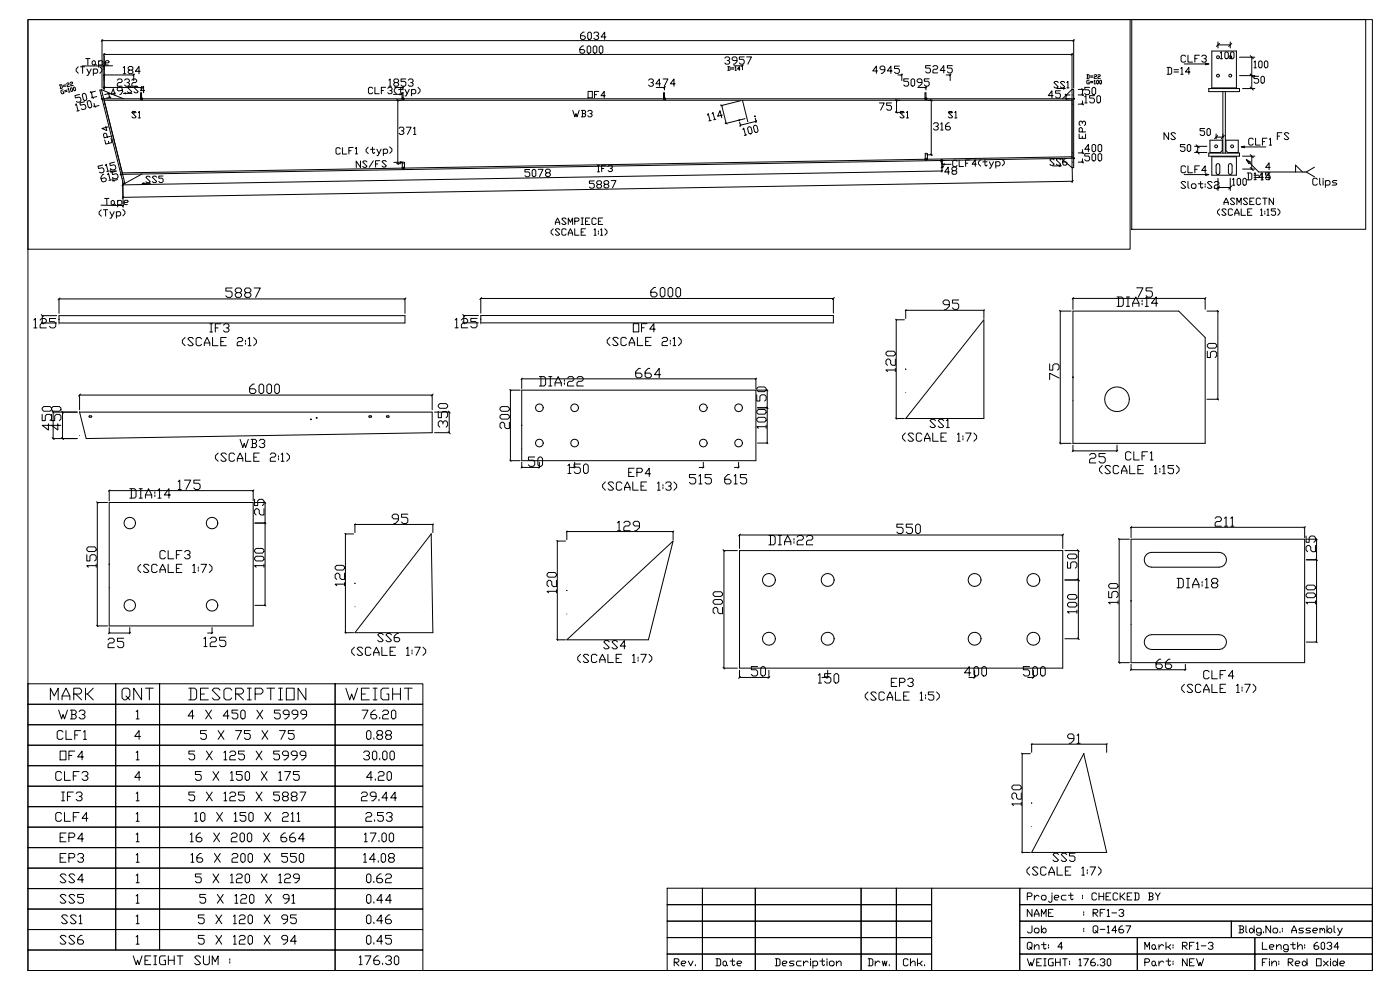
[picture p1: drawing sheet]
<svg xmlns="http://www.w3.org/2000/svg" width="420mm" height="297mm" viewBox="0 0 420 297" stroke-linecap="round" stroke-linejoin="round" font-family="sans-serif">
<g fill="none" stroke="#000" stroke-width=".3">
<path d="M8.4 5.9h403.2v285.1h-403.2zM8.4 5.9h330.5v68.8h-330.5zM24.6 19.8h6.6M25.7 17.6h1.3M26.3 17.6v1.9M28 18.2l.6 .3v.7l-.3 .3-.7-.3v-.7zM28.6 19.2l.3 .3M29.6 18.5l.3-.3h.6l.4 .3v.7l-.4 .3h-.9M29.6 18.2v1.9M30.6 11.9v14.5M30.6 12.2h291.4M30.8 11.9l-.4 .5"/>
<path d="M31 20l.5-.5-.5 .5M31.2 16v11M31.2 16.3h290.3M31.2 19.7h2.6M31.5 16.1l-.5 .5M31.5 18.9h1l.3-.4-.3-.3h-.7l-.3 .3v.7l.3 .3h.7M175 13.8h-.4l-.7 .7v1.1l.4 .4h.7l.3-.4v-.4l-.3-.3h-1.1M175.2 9.6h-.4l-.7 .8v1.1l.3 .3h.8l.3-.3v-.4l-.3-.4h-1.1M176.1 14.1l.3-.3h.4l.4 .3v1.5l-.4 .4h-.4l-.3-.4zM176.3 10l.3-.4h.4l.4 .4v1.5l-.4 .3h-.4l-.3-.3zM177.9 14.1l.4-.3h.3l.4 .3v1.5l-.4 .4h-.3l-.4-.4zM178.1 10l.3-.4h.8l.3 .4v.4l-.3 .3h-.4"/>
<path d="M179.2 10.7l.3 .4v.4l-.3 .3h-.8l-.3-.3M179.7 14.1l.4-.3h.3l.4 .3v1.5l-.4 .4h-.3l-.4-.4zM181.7 11.1h-1.4l1-1.5v2.2M217.4 17.4l.3-.3h.8l.3 .3v.4l-.3 .4h-.4M218.2 20l.8 .2v.7l-.8 .2M218.4 20v1.1M218.5 18.2l.3 .3v.4l-.3 .3h-.8l-.3-.3M220.1 19.7h2.6M221 18.2h-1.1l-.3-.4v-.4l.3-.3h.7l.4 .3v1.1l-.7 .7h-.4M222.7 19.4v1.5M222.9 19.5l-.5 .5M223.2 17.1h-1.5v.7h1.1l.4 .4v.7l-.4 .3h-.7l-.4-.3"/>
<path d="M223.9 17.1h1.5l-1.1 2.1M269.7 19.8h-1.4v.7h1.1l.3 .4v.7l-.3 .4h-.8l-.3-.4M279 19.7h-1.4v.7h1.1l.3 .4v.7l-.3 .4h-.7l-.4-.4M285.6 19.7h-1.5v.7h1.1l.4 .4v.7l-.4 .4h-.7l-.4-.4M321.5 16v10.7M321.7 16.1l-.5 .5M322 11.9v14.5M322.2 11.9l-.5 .5M339.4 5.9h70.2v62.9h-70.2zM355.1 19.2h7.4M355.6 16.9l-.4-.3h-.7l-.3 .3v1.4l.3 .3h.7l.4-.3M356.3 16.6v2h1.3"/>
<path d="M358.3 17.6h.7M359.7 16.6h-1.4v2M360.4 16.9l.3-.3h.7l.4 .3v.3l-.4 .4h-.3M361.4 17.6l.4 .3v.4l-.4 .3h-.7l-.3-.3M361.6 18.9l.9 .3-.9 .2zM363.4 15.3h7.4v11.1h-7.4zM365.3 12.5v1.9M365.3 13.5h3.6M365.7 13l-.9 .9M365.9 15.9l.4-.4v2.1M365.9 17.6h.7M367.3 15.9l.4-.4h.3l.4 .4v1.4l-.4 .3h-.3l-.4-.3z"/>
<path d="M368.9 12.5v1.9M369.4 15.5h.3l.4 .4v1.4l-.4 .3h-.3l-.4-.3v-1.4zM369.4 13l-.9 .9M371.7 17.2h4.6M374.9 16.7l1 .9M375.4 17.2v9.4M376.1 18.6l.3-.3v2M377.8 18.3h.3l.4 .3v1.4l-.4 .3h-.3l-.3-.3v-1.4zM379.2 18.6l.3-.3h.4l.3 .3v1.4l-.3 .3h-.4l-.3-.3zM17.8 25.5h.7l.2 .7-.6 .4M18 25.5l.2 1M18.9 26.9l-.7 .4 .2 .7h.8l-.2-.5h-.1"/>
<path d="M19.7 25.4l-.8 .2M19.8 25.8l-.8 .2M20 25.2l.5-.4 .2 .2-.1 .4-.5 .3 .1 .3 .7-.1M20.1 27l-.8 .2M20.2 27.4l-.8 .2M20.4 26.8l.1-.3 .3 1.1M21 27.6l-.4 .1M21 24.9l.2-.2h.6l-.1 .4-.5 .3 .1 .4 .7-.2M21.2 26.4h.4l.1 1-.4-.1zM22.1 26.1l.4 .1 .1 1-.4-.1zM22.6 31.6l.3-.5 .5 2.1M23.5 20l-.7 .7v.6l.7 .7"/>
<path d="M23.8 33.1l-.7 .2M23.9 28.3l-1.4 .4 .1 .7 1.1-.3 .4 .3 .2 .7-.3 .4-.7 .2-.4-.3M24.1 20h1.3M24.8 20v2M24.9 28.1l.4-.1 .4 .2 .4 1.4-.3 .5-.3 .1-.5-.3-.3-1.4zM25.3 30.5l-1.4 .4 .2 .7 1.1-.3 .4 .3 .2 .7-.3 .4-.7 .2-.4-.3M26.1 20.7l.6 1.3M26.4 30.2h.4l.4 .2 .3 1.4-.2 .5-.4 .1-.4-.3-.4-1.4zM27.1 27.5l.6 .3M27.4 20.7l-1 1.9h-.3M27.4 27.7l.4 1.6M27.5 29.1l.6 .4"/>
<path d="M28 21l.3-.3h.7l.3 .3v.6l-.3 .4h-1M28 20.7v1.9M28.1 31.8l.6 .3M28.2 31l.2 .9M28.6 27.4l-1.5 .3M29 29l-1.5 .3M29.7 31.6l-1.5 .4M29.9 20l.7 .7v.6l-.7 .7M30.4 26.9l7.1 28.1M30.4 26.9l-.5 .1 7.1 28.1 .5-.1M30.4 26.9l6.6 2.7M31.2 22.5h8.9"/>
<path d="M31.2 26.2h11.3M31.5 22.2l-.5 .5M31.5 26l-.5 .5M31.7 37.9l.3 1.2-1.5-.6 1.9-.4M32.2 27.9l.6 .4M32.5 28.1l.4 1.1M32.6 29l.6 .4M32.8 28l-1.4 .4M33.2 29.1l-1.4 .4M34.7 27.9l-1.4 .4 .7-1.7 .5 2.1M35.2 24l.3-.3h.8l.3 .3v.4l-.3 .4h-.8l-.3 .3v.8h1.4M36.7 27l-1 .3-.5-.3-.1-.3 .3-.5 .7-.1 .4 .2 .3 1.1-.5 .9-.4 .1"/>
<path d="M37 20.3l.3-.4v2.2M37 22.1h.7M37.1 28h2.5M37.1 28l.5-.1v.2zM37.4 24l.3-.3h.7l.4 .3v.4l-.4 .4h-.3M38.4 24.8l.4 .3v.4l-.4 .4h-.7l-.3-.4M38.8 21l-.4-.3v-.4l.4-.4h.7l.4 .4v.4l-.4 .3h-.7l-.4 .4v.4l.4 .3h.7l.4-.3v-.4l-.4-.4M39.5 26.2l-.3-.3h-.7l-.3 .3 1.3 1.3-.3 .3h-.7l-.3-.3M39.5 24l.4-.3h.7l.4 .3v.4l-.4 .4h-.7l-.4 .3v.8h1.5M39.7 33.6l.8 .1-.7 .1zM40.1 22.2v2M40.3 22.2l-.5 .5"/>
<path d="M40.8 33.7l-.3-.3h-.6l-.4 .3 1.3 1.3-.3 .4h-.6l-.4-.4M41.5 26.2l-.4-.3h-.6l-.3 .3 1.3 1.3-.4 .3h-.6l-.3-.3M41.5 33.7l.3-.3v2M41.5 35.4h.6M42 21.4h-1.4l1.1-1.5v2.2M42.2 29.6v-1.8h.3v1.8M42.5 25.9v1.1M42.7 26l-.5 .5M43.4 27.2h-1.3l1-1.3v1.9M111.8 26.5l-.3-.3h-.7l-.3 .3v1.3l.3 .3h.7l.3-.3M112.4 26.2v1.9h1.3M114.4 27.1h.6"/>
<path d="M115.7 26.2h-1.3v1.9M116.3 26.5l.3-.3h.7l.3 .6-.7 .3M116.6 24l.4-.3v2.2M116.6 25.9h.8M117.3 27.1l.3 .4-.3 .6h-.7l-.3-.3M118 28.3h2.4M118.4 26.2h2.5M118.5 24.8l-.4-.4v-.4l.4-.3h.7l.3 .3v.4l-.3 .4h-.7l-.4 .3v.4l.4 .4h.7l.3-.4v-.4l-.3-.3M118.9 26.2l-.7 .6v.7l.7 .6M119 29.8l.5 .5M119.3 30.1v19M119.5 26.8h1.3"/>
<path d="M119.7 38.5l.3-.4h.7l.4 .4v.4l-.4 .3h-.3M119.9 28.2l.5 .1-.5 .1zM120.2 26.2v1.6l.3 .3 .3-.3M120.6 29.6v-1.8h.3v1.8M120.7 39.2l.4 .4v.3l-.4 .4h-.7l-.3-.4M120.9 25.9v1.1M121.1 26l-.5 .5M121.5 26.8l.6 1.3M121.7 23.7h-1.4v.7h1.1l.3 .4v.7l-.3 .4h-.8l-.3-.4M121.8 38.1h1.5l-1.1 2.2M122.4 24l.4-.3h.7l.4 .3v.4l-.4 .4h-.3M122.7 26.8l-.9 2h-.3"/>
<path d="M123.4 27.1l.3-.3h.7l.3 .3v.7l-.3 .3h-1M123.4 26.8v2M123.5 24.8l.4 .3v.4l-.4 .4h-.7l-.4-.4M124 38.5l.4-.4v2.2M125.3 26.2l.7 .6v.7l-.7 .6M171.8 33.1l.6 1.9 .3-.9 .4 .9 .6-1.9M174.3 33.1h1l.3 .3-.3 .7M174.7 34.1h.6l.3 .6-.3 .3h-1M174.7 33.1v1.9M176.3 33.4l.3-.3h.6l.4 .6-.7 .4M176.4 27.4h1.2v1.9h-1.2zM177.2 34.1l.4 .3-.4 .6h-.6l-.3-.3"/>
<path d="M178.3 28.4h.6M179.6 27.4h-1.3v1.9M181.5 28.7h-1.3l1-1.3v1.9M194.5 24l.4-.3h.7l.4 .3v.4l-.4 .4h-.4M195.6 24.8l.4 .3v.4l-.4 .4h-.7l-.4-.4M196.8 26.2h2.5M198.1 25.1h-1.4l1.1-1.4v2.2M198.9 23.7h1.4l-1.1 2.2M199 29.6v-1.8h.3v1.8M199.3 25.9v1.1M199.5 26l-.5 .5M202.5 25.1h-1.5l1.1-1.4v2.2"/>
<path d="M212.1 34.5l.3-.4 .5 2.1M213.3 36.1l-.7 .2M213.5 34.2l.3-.5 .5 2.1M214.7 35.7l-.7 .2M216.1 31.4l.6 .4M216.4 31.6l1.4 5.4M216.6 34.5l-1.4 .4 .7-1.7 .5 2.1M217.5 36.8l.6 .4M219.3 20.3h.8M219.3 20.7h.8M220.5 20.2l.1-.2v1.1M220.5 21.1h.3"/>
<path d="M221.8 36.6l.3 1.2M221.9 20.7h-.7l.5-.7v1.1M222.1 30.2l-6 1.5M222.2 37.3l-.3 .6M222.7 30.1l1.6 6.4M222.8 38.9l.2-.5 .6 2.1M223.4 35.6l-5.9 1.5M224.4 38.1l.4-.1 .4 .2 .4 1.4-.3 .5-.3 .1-.5-.3-.3-1.4zM226.2 37.6l.4-.1 .4 .3 .4 1.4-.3 .4-.4 .1-.4-.2-.4-1.4zM226.5 35.4l.3 1.3M226.7 36.4l-4.7 1.2M226.9 36.1l-.3 .6"/>
<path d="M263.2 21.3h-1.5l1.1-1.5v2.2M263.7 30.9h1.5l-1.1 2.1M265.4 20.9h-1.1l-.4-.4v-.3l.4-.4h.7l.4 .4v1.1l-.8 .7h-.3M267.3 30.9h-1.4v.7h1.1l.3 .4v.7l-.3 .3h-.7l-.4-.3M267.5 21.3h-1.4l1.1-1.5v2.2M268.6 33.7h1.2M268.6 29.8l.5 .5M268.6 33.5l.5 .4M268.9 30.1v3.6M269.3 22.5h1.1M270 33.6l.9 .1-.8 .1zM270.4 22.2v2"/>
<path d="M270.7 22.2l-.5 .5M271.2 33.7l-.3-.3h-.7l-.3 .3 1.3 1.3-.3 .4h-.7l-.3-.4M271.8 33.7l.3-.3v2M271.8 35.4h.7M272.5 23.6h-1.5v.8h1.1l.4 .3v.8l-.4 .3h-.7l-.4-.3M273.6 23.6h.3l.4 .4v1.5l-.4 .3h-.3l-.4-.3v-1.5zM275.2 26.2h2.5M276.5 24.7h-1.1l-.4-.3v-.4l.4-.4h.7l.4 .4v1.1l-.7 .7h-.4M277.4 29.6v-1.8h.3v1.8M277.7 25.9v1.1M277.9 26l-.5 .5M278.7 23.6h-1.5v.8h1.1l.4 .3v.8l-.4 .3h-.7l-.4-.3"/>
<path d="M279 29.8l.5 .5M279.3 30.1v16.3M279.8 20l.3-.3h.8l.3 .3v.4l-.3 .4h-.8l-.3 .3v.8h1.4M279.9 37.2l.4-.4h.7l.4 .4v.3l-.4 .4h-.3M281 37.9l.4 .4v.3l-.4 .4h-.7l-.4-.4M282.1 37.2l.4-.4v2.2M282.1 39h.7M283.4 21.1h-1.5l1.1-1.4v2.2M283.8 22.5h1.2M284.6 33.6l.8 .1-.7 .1zM284.7 36.8h-.4l-.7 .7v1.1l.3 .4h.8l.3-.4v-.3l-.3-.4h-1.1M285 22.2v2"/>
<path d="M285.2 22.2l-.5 .5M285.7 33.7l-.3-.3h-.7l-.3 .3 1.3 1.3-.3 .4h-.7l-.3-.4M286.3 33.7l.4-.3v2M286.3 35.4h.7M315.8 28.7h-1.4l1.1-1.5v2.2M316.9 26.5h2.5M317.4 24.7l-.4-.3h-.6l-.3 .3 1.3 1.3-.4 .4h-.6l-.3-.4M318 27.2h-1.4v.7h1l.4 .4v.7l-.4 .4h-.7l-.3-.4M318.9 26.4l.5 .1-.5 .2zM319.3 24.7l-.3-.3h-.7l-.3 .3 1.3 1.3-.3 .4h-.7l-.3-.4M319.4 28.5h1.5M319.5 28.2l.5 .5"/>
<path d="M319.5 29.4l.5 .5M319.7 28.5v1.1M319.9 24.7l.4-.3v2M319.9 26.4h.7M321.5 26.8v23.5M321.5 29.6h-290.3v.5h290.3M321.5 26.8h.5v23.5h-.5M321.5 26.8l-2.9 2.8M323.4 26.8h1.5M323.4 28.5h1.5M323.4 31.2h1.5M324.4 26.6l.5 .5"/>
<path d="M324.4 28.2l.5 .5M324.4 31l.5 .5M324.6 39.6v-1l-.7-.3-.3 .3v1h2M324.6 37l-.3-.7h-.4l-.3 .4v.6l.3 .3M324.6 36.7l.3-.4 .7 .4v.6l-.4 .3M324.6 26.8v1.7M324.6 30.2v1M325.3 29l.4-.3v2.2M325.3 30.9h.7M325.9 22.4l.8 .2v.7l-.8 .2M326.1 22.4v1.1M326.7 24.1l-.8 .1 .2 1h.6v-.6h-.2"/>
<path d="M326.8 26.2h-1.5v.7h1.1l.4 .4v.7l-.4 .4h-.7l-.4-.4M327 24.4h.8M327 24.8h.8M327 22.8h.8M327 23.1h.8M327.5 26.6l.4-.4h.3l.4 .4v1.4l-.4 .4h-.3l-.4-.4zM328.1 24.2l.2-.1v1.1M328.1 22.6l.2-.2 .6 .2-.2 .3-.6 .2v.4h.8M328.1 25.2h.4M328.2 28.7h-1.4v.7h1.1l.3 .4v.7l-.3 .4h-.8l-.3-.4M328.9 24.2l.2-.1 .3 .1-.2 1-.3-.2zM328.9 29l.4-.3h.4l.3 .3v1.5l-.3 .4h-.4l-.4-.4z"/>
<path d="M329.2 22.6l.2-.2 .6 .2-.2 .3-.6 .2v.4h.8M329.8 24.2l.2-.1 .3 .1-.1 1-.4-.2zM350 20.2h1l.4 .4v1.3l-.4 .4h-1M350.3 20.2v2.1M350.5 39.8v2.1l-1.4-2.1v2.1M352.1 20.9h1.3M352.1 21.6h1.3M354.1 20.6l.4-.4v2.1M354.1 22.3h.7M356.9 21.6h-1.4l1-1.4v2.1M361.3 38.5h-1.4v.7h1l.4 .4v.7l-.4 .3h-.7l-.3-.3M362 38.9l.3-.4h.3l.4 .4v1.4l-.4 .3h-.3l-.3-.3z"/>
<path d="M362.5 26.6h9.2v.9h-9.2zM366.7 27.5v18.4M367.5 27.5v18.4M371.7 22.7h4.6M372.6 26.6h3.7M374.9 22.2l1 .9M374.9 26.1l1 .9M376.1 20.3h.7M377.5 22.9h-1.4v.7h1l.4 .3v.7l-.4 .3h-.7l-.3-.3M378.5 22.9h.3l.4 .3v1.4l-.4 .3h-.3l-.4-.3v-1.4zM384.4 39.8h-1.3v2.1M30.8 49.5l-1.4 .3 .2 .8 1-.3 .5 .3 .1 .7-.2 .4-.7 .2-.5-.3"/>
<path d="M31.1 52.3h-.3l-.6 .9 .3 1.1 .4 .2 .7-.1 .3-.5-.1-.3-.4-.3-1.1 .3M31.6 49.7l.2-.5 .6 2.1M32 59.5l.1 1.9M32.3 52.3l.2-.4 .5 2.1M32.5 42.4l.2 .6M32.7 59.5h-1.3M32.7 51.3l-.7 .1M33 51.3l.6 .4M33.1 50.5l.2 1M33.1 40.9l-1.9 .4-.2-.9 .2-.4 .8 .2 .2 .9M33.3 41.5l.3 1.2-1.9 .5-.3-1.2M33.4 53.9l-.7 .2"/>
<path d="M33.7 54l.6 .3M33.8 53.2l.2 1M34.3 48.6l-1.4 .4 .2 .7 1-.3 .5 .3 .2 .7-.3 .4-.7 .2-.5-.3M34.6 51.2l-1.6 .4M35 51.3l-1.4 .3 .1 .7 1.1-.2 .4 .2 .2 .8-.2 .4-.7 .2-.5-.3M35.2 53.9l-1.5 .3M36.7 51.8l284.8-4.8v.5l-284.7 4.8zM36.8 54.3v1.4M36.8 55.2l.1 6.9M37.1 55.2l-.5 .5M37.1 58.9l-.5 .5M42.6 52.2l-5.1 2.8"/>
<path d="M42.7 55l.5-.1v.2zM45 53.2l-.3-.3h-.6l-.4 .3 1.4 1.3-.4 .3h-.6l-.3-.3M45.1 55h-2.4M47 53.1l-.4-.3h-.6l-.3 .4 1.3 1.2-.3 .4h-.7l-.3-.4M48.9 52.8h-1.3v.6h1l.3 .3v.7l-.3 .3h-.6l-.4-.3M102 44.6l-.3-.3h-.6l-.4 .3 .1 1.3 .3 .3h.6l.4-.3M102.7 44.3v1.9h1.3M105.3 45.2h-.7M105.9 44.2h-1.3v2M106.6 44.5l.3-.3v1.9M107.2 46.1h-.6M108.1 48.3v1.9l-1.3-1.9v1.9"/>
<path d="M110 48.6l-.3-.4-.6 .1-.3 .3 1.3 1.3-.4 .3h-.6l-.3-.3M110.4 44.1l-.6 .7v.6l.7 .7M111.7 44.1v1.6l.4 .3 .3-.3M112 48.2l-1.3 2M112.4 44.8h-1.3M113 44.7l.7 1.3M113.3 49.2h-.7M113.9 48.2h-1.3l.1 1.9M114.3 44.7l-.9 2h-.4M114.9 44.7l.1 1.9M114.9 45l.4-.3h.6l.3 .3 .1 .7-.4 .3h-.9M115.8 48.5l-.3-.3h-.6l-.3 .3 1.3 1.3-.3 .3h-.7l-.3-.3"/>
<path d="M116.9 44l.6 .7v.6l-.6 .7M119 49.1h1.3M119 48.8l.5 .5M120.1 48.5l.5 .2-.5 .1zM120.6 48.7h-2.5M121.1 48.6h-.5v1.8M121.3 48.6v1.8M124 40.3h.7M158.9 50.8h-1.5v.8h1.1l.4 .3v.7l-.4 .4h-.7l-.4-.3M159.9 50.8h.4l.4 .4v1.4l-.4 .4h-.3l-.4-.4v-1.4zM161.4 50.8h1.4l-1 2.1M164.7 51.8l.3 .4 .1 .3-.4 .4h-.7l-.4-.3v-.4l.4-.4h.7l.3-.4v-.3l-.3-.4h-.8l-.3 .4v.4l.4 .3"/>
<path d="M178.2 54.2l-1.5 .1 .1 .7h1l.4 .3v.8l-.3 .3h-.8l-.3-.3M179.4 49.6l.1 1.9M179.8 49.6h-.7M179.8 51.5h-.6M180 55.3l.4 .4v.3l-.3 .4h-.8l-.3-.4-.1-.3 .4-.4h.7l.4-.4v-.3l-.4-.4h-.7l-.4 .4v.4l.4 .3M181.1 50.5h-.7M181.7 49.5l-1.3 .1 .1 1.9M182.2 55.3l.4 .3v.4l-.4 .3-.7 .1-.4-.4v-.4l.4-.3h.7l.4-.4v-.4l-.4-.3h-.7l-.4 .4v.3l.4 .4M182.4 49.9l.3-.4h.6l.3 .3 .1 .4-.7 .3M183.3 54.2l1.4-.1-1 2.2M183.3 50.5l.4 .3-.3 .7h-.7l-.3-.4M223.9 40.4l-.7 .2"/>
<path d="M277.9 46h-.4v1.8M278.1 46v1.7M278.3 46.4h1.3M279 46.2l.5 .5M282.1 48.2l.3-.1 .3 1.1-.3 .1zM282.5 49.5v.9M282.5 51.3l-245.7 4.1M282.7 49.8l-.5 .5M282.7 49.5v.9M282.7 51l-.5 .5M282.7 50.1h-.2v1.5M282.7 49.3l.5-.1v.2z"/>
<path d="M283 49.8l-.5 .5M284.7 51.6h-1.4l1.1-1.5v2.2M285.2 49.3h-2.5M286.6 51.2l.3 .3v.4l-.3 .4h-.8l-.3-.4v-.4l.3-.3h.8l.3-.4v-.4l-.4-.3h-.7l-.3 .4v.3l.3 .4M287 48.3l-.3-.3h-.7l-.3 .4v1.3l.3 .3h.7l.3-.4M287.6 48l.1 1.9h1.3M290.2 48.9h-.6M290.9 48h-1.3v1.9M292.8 49.2h-1.3l1-1.3v2M294.1 47.9l-.7 .7 .1 .6 .6 .6M295.4 47.9v1.6l.3 .3 .3-.3M296 48.5h-1.3"/>
<path d="M296.7 48.5l.6 1.3M298 48.5l-1 1.9h-.3M298.6 48.5v1.9M298.6 48.8l.3-.3h.7l.3 .3v.6l-.3 .3-1 .1M300.5 47.8l.7 .6v.7l-.6 .6M316.1 48l-.3-.4-.6 .1-.4 .3 1.3 1.2-.3 .4h-.6l-.3-.3M317.7 49.6l.5 .1-.5 .2zM318.1 47.9l-.4-.3h-.6l-.3 .3 1.3 1.3-.3 .3-.7 .1-.3-.4M318.2 49.7l-2.5 .1M318.2 47.5l3.3 2.8M319.7 47.6h-.4l-.6 .6v1l.4 .3h.6l.3-.3-.3-.7-1 .1M321.5 50.4l.1 4.3"/>
<path d="M321.6 54.4l-284.7 4.8M321.9 54.1l-.5 .5M323.4 45.9h1.5M323.4 48.6h1.5M323.6 40.2v1.3h2v-1.3M324.4 45.6l.5 .5M324.4 48.4l.5 .5M324.6 40.8v.7M324.6 44.9v1M324.6 47.6v1M326.8 44.8h-1.5l1.1-1.5v2.2M326.8 46.1h-1.5v.7h1.1l.4 .4v.7l-.4 .3h-.7l-.4-.3"/>
<path d="M327.5 46.4l.4-.3h.3l.4 .3v1.5l-.4 .3h-.3l-.4-.3zM327.9 43.3h.3l.4 .4v1.4l-.4 .4h-.3l-.4-.4v-1.4zM329.3 46.4l.4-.3h.3l.4 .3v1.5l-.4 .3h-.3l-.4-.3zM329.7 43.3h.3l.4 .4v1.4l-.4 .4h-.3l-.4-.4v-1.4zM352.5 40.1l-.3-.3h-.7l-.4 .3 1.4 1.4-.3 .4h-.7l-.4-.4M355.1 52.4h7.4M355.4 43.3h-1.4v.7h1l.4 .4v.7l-.4 .3h-.7l-.3-.3M355.6 50.1l-.4-.4h-.7l-.3 .4v1.4l.3 .3h.7l.4-.3M355.6 54.8l-.4-.4h-.7l-.3 .4 1.4 1.3-.4 .4h-.7l-.3-.4M356.1 43.7l.3-.4h.3l.4 .4v1.4l-.4 .3h-.3l-.3-.3zM356.3 49.7v2.1h1.3M356.3 54.4v1.7l.3 .4"/>
<path d="M357.3 55.5l.3-.4h.7l.4 .4v.6l-.4 .4h-.7l-.3-.4zM358.3 45.7h3.6M358.3 43.9h3.6M358.3 50.8h.7M358.7 45.3l.9 .9M358.7 43.4l.9 .9M359.2 43.9v1.8M359.4 55.1h1.3M359.7 49.7h-1.4v2.1M360 54.4v1.7l.4 .4 .3-.4M361.4 55.1v.4M361.4 55.8v.3"/>
<path d="M361.6 52.1l.9 .3-.9 .2zM361.8 51.1h-1.4l1-1.4v2.1M362.5 45.9h9.2v.9h-9.2zM362.9 42h3.6v3.2l-.5 .5h-3.1zM363.4 47h7.4v5.5h-7.4zM363.5 54.8l-.4-.4h-.6l-.4 .4 1.4 1.3-.4 .4h-.6l-.4-.4M364.2 54.8l.3-.4h.7l.4 .4v.3l-.4 .4h-.7l-.3 .3v.7h1.4M364.7 40.2v1.5M364.7 41.1h2M364.9 49.2l.4-.2 .3 .2 .2 .4v2.2l-.2 .4-.3 .2-.4-.2-.2-.4zM365.2 40.7l-1 .9M365.3 53.5v3.6"/>
<path d="M365.3 56.2h3.6M365.7 55.8l-.9 .9M367.2 40.7l-.9 .9M367.7 42h3.6v3.7h-3.1l-.5-.5zM368.6 49.2l.3-.2 .4 .2 .2 .4v2.2l-.2 .4-.4 .2-.3-.2-.2-.4zM368.9 53.5v3.6M369.4 55.8l-.9 .9M369.6 53.8l.4-.3v2M369.6 55.5h.7M370.3 59.7l-.3-.3h-.7l-.3 .3 1.3 1.3-.3 .3h-.7l-.3-.3M371.4 53.5h.3l.3 .3v1.4l-.3 .3h-.3l-.4-.3v-1.4zM372.3 44.1h7.3"/>
<path d="M372.3 44.1l.9-.3v.5zM372.6 46.8h3.7M372.6 50.7h3.7M373.1 53.5h.3l.4 .3v1.4l-.4 .3h-.3l-.4-.3v-1.4zM373.8 47.9l1.2 .7-.5 .5zM373.8 47.9l3.7 3.7h14.2M374 51.9h1.1l.3 .3v1.4l-.3 .3h-1.1M374.2 59.7l-.4-.3h-.6l-.3 .3 1.3 1.3-.4 .3h-.6l-.3-.3M374.4 51.9v2M374.9 50.2l1 1M374.9 46.4l1 .9M375.4 46.8v3.9"/>
<path d="M375.9 41.8l-.4-.4h-.7l-.3 .4v1.4l.3 .3h.7l.4-.3M376.1 52.2l.3-.4v2.1M376.1 53.9h.7M376.1 59.4h-1.3v1.9h1.3M376.1 52.6h1.4M376.1 53.2h1.4M376.5 41.4v2.1h1.4M378 59.7l-.3-.3h-.6l-.4 .3v1.3l.4 .3h.6l.3-.3M378.2 52.2l.3-.3v2M378.2 53.9h.6M378.6 42.5h.7M378.7 59.4h1.3"/>
<path d="M378.8 53.2h-1.3l1-1.4v2.1M379.3 59.4v1.9M380 41.4h-1.4v2.1M380.7 41.8l.3-.4v2.1M380.7 43.5h.7M380.9 51.8h-1.4v.7h1.1l.3 .3v.7l-.3 .4h-.7l-.4-.4M380.9 53.2h-1.4l1.1-1.3v2M380.9 50.2h-1.3l1-1.4v2.1M381.9 59.4v1.9l-1.3-1.9v1.9M383.1 40.8h.7M386.5 40.1l-.3-.3h-.7l-.4 .3 1.4 1.4-.3 .4h-.7l-.4-.4M388.5 51.6v-2.1l2.1 2.1"/>
<path d="M391.7 51.6l2.5 1.4M394.2 50.1l-2.5 1.5M395.1 53.8l-.4-.4h-.7l-.3 .4v1.4l.3 .3h.7l.4-.3M395.8 53.4v1.8l.3 .3M396.8 53.4v.4M396.8 54.1v1.4M397.5 54.5l.3-.4h.7l.4 .4v.7l-.4 .3h-1M397.5 54.1v2.1M400.9 54.1h-1l-.4 .4 .4 .3h.7l.3 .4-.3 .3h-1.1M30.3 61.5l6.6 .1M30.4 62.9l-.7 .7v.6l.7 .6M31.7 62.9v1.9"/>
<path d="M32.3 62.9h-1.3M33 63.5l.6 1.3M33.6 60.1l.7 .3v.7l-.3 .3-.7-.3v-.6zM34.2 63.5l-.9 1.9h-.3M34.3 61.1l.3 .3M34.9 63.5v1.9M34.9 63.8l.3-.3h.7l.3 .3v.6l-.3 .3-1 .1M35.3 60.1v1.9M35.3 60.4l.3-.3h.6l.3 .3 .1 .6-.4 .4h-.9M36.8 62.8l.7 .6v.7l-.7 .6M37.2 61.4l-.5 .5M37.2 60.7h1l.3-.3-.3-.3h-.7l-.3 .3v.6l.3 .4 .7-.1"/>
<path d="M165.9 68.6l-.6 .6v.7l.6 .6M166.6 67.3v-.6l.6-1.3 .6 1.3v.6M166.6 66.7h1.2M167.8 68.9l-.3-.3h-.6l-.3 .3 1.2 1.3-.3 .3h-.6l-.3-.3M169.8 65.7l-.3-.3h-.7l-.3 .3 1.3 1.3-.3 .3h-.7l-.3-.3M169.8 68.9l-.3-.3h-.7l-.3 .3v1.3l.3 .3h.7l.3-.3M170.4 67.3v-1.9l.7 1.3 .6-1.3v1.9M170.4 70.5v-.6l.7-1.3 .6 1.3v.6M170.4 69.9h1.3M172.4 66.3h.9l.3-.6-.3-.3h-.9v1.9M172.4 68.6v1.9h1.2M174.3 65.4h.6"/>
<path d="M174.3 67.3h.6M174.3 69.6h.6M174.6 65.4v1.9M175.6 68.6h-1.3v1.9h1.3M175.6 66.3h.6M176.9 65.4h-1.3v1.9h1.3M178.2 68.9l.3-.3v1.9M178.2 70.5h.6M178.8 65.7l-.3-.3h-.7l-.3 .3v1.3l.3 .3h.7l.3-.3M179.5 66.3h.6M179.5 69.2v.4M179.5 69.9v.3"/>
<path d="M180.1 68.9l.3-.3v1.9M180.1 70.5h.6M180.7 65.4h-1.2v1.9h1.2M181.4 68.6l.6 .6v.7l-.6 .6M365.8 62.6l-.7 .7v.6l.7 .7M367.1 61.3v-.6l.6-1.3 .7 1.3v.6M367.1 60.7h1.3M367.7 63l-.3-.4h-.7l-.3 .4 1.3 1.2-.3 .4h-.7l-.3-.4M369.6 63l-.3-.4h-.6l-.3 .4v1.2l.3 .4h.6l.3-.4M370.3 64.6v-.7l.6-1.3 .7 1.3v.7M370.3 63.9h1.3M370.9 61.3v-1.9l.7 1.3 .6-1.3v1.9"/>
<path d="M372.2 62.6v2h1.3M374.2 63.6h.6M374.8 60.4h.7M375.5 62.6h-1.3v2h1.3M378 63l.4-.4v2M378 64.6h.7M379.3 63.3v.3M379.3 63.9v.3M380 63l.3-.4v2M380 64.6h.6M382.5 62.6h-1.2v.7h.9l.3 .3v.6l-.3 .4h-.6l-.3-.4M383.2 62.6l.6 .7v.6l-.6 .7"/>
<path d="M10.1 96l.5-.5v2.8M10.1 98.3h1M12 96l.5-.5h.9l.5 .5v.4l-.5 .5h-.9l-.5 .5v.9h1.9M12.4 96.6l.6 .5M12.4 94.4l.6 .5M16.7 95.5h-1.9v.9h1.5l.4 .5v1l-.4 .4h-1l-.5-.4M17 94.6h-4.3v2.3h4.3M17.7 95.8h.1M17.7 94.6h103.7v2.3h-103.7zM17.7 94v-4.4h103.7v4.4M17.7 97.2h.1M18 89.3l-.6 .6"/>
<path d="M62.9 97.1h.8M62.9 99.6h.8M63.3 97.1v2.5M64.6 98.3h.8M66.2 97.1h-1.6v2.5M67 97.5l.4-.4h.9l.4 .4v.4l-.4 .4h-.4M68.3 98.3l.4 .4v.4l-.4 .5h-.9l-.4-.5M69.6 86.4h-1.9v.9h1.4l.5 .5v.9l-.5 .5h-.9l-.5-.5M71 87.8l-.5-.5v-.5l.5-.4h1l.4 .4v.5l-.4 .5h-1l-.5 .4v.5l.5 .5h1l.4-.5v-.5l-.4-.4M73.8 87.8l-.4-.5v-.5l.4-.4h1l.4 .4v.5l-.4 .5h-1l-.4 .4v.5l.4 .5h1l.4-.5v-.5l-.4-.4M76.2 86.4h1.9l-1.4 2.8M121.7 89.3l-.5 .6"/>
<path d="M136.5 95.9l.5-.4v2.8M136.5 98.3h.9M138.4 95.9l.4-.4h1l.4 .4v.5l-.4 .5h-1l-.4 .5v.9h1.8M138.8 96.5l.6 .6M138.8 94.3l.6 .6M143.1 95.5h-1.9v.9h1.4l.5 .5v.9l-.5 .5h-.9l-.5-.5M143.5 94.6h-4.4v2.2h4.4M144.2 93.9v-4.4h105.7v4.4M144.2 94.6h105.7v2.2h-105.7zM144.2 97.1h.1M144.2 95.7h.1M144.5 89.2l-.6 .6"/>
<path d="M189.9 97h1.7v2.5h-1.7zM192.4 98.3h.8M194 97h-1.6v2.5M196.5 98.7h-1.6l1.2-1.7v2.5M196.6 86.2h-.5l-.9 1v1.4l.4 .4h1l.5-.4v-.5l-.5-.5h-1.4M198 86.7l.5-.5h.4l.5 .5v1.9l-.5 .4h-.4l-.5-.4zM200.3 86.7l.5-.5h.5l.5 .5v1.9l-.5 .4h-.5l-.5-.4zM202.7 86.7l.5-.5h.4l.5 .5v1.9l-.5 .4h-.4l-.5-.4zM250.2 89.2l-.6 .6M268.6 95.7l.3 .4M271.2 95.9h-2.4v29.6h2.4M271.6 95.5v-2.5h23.5v2.5"/>
<path d="M271.8 92.9l-.3 .3M284.7 91.4h-1.4l-.5-.5v-.5l.5-.4h.9l.5 .4v1.4l-.9 1h-.5M287.5 90h-1.9v.9h1.4l.5 .5v.9l-.5 .5h-.9l-.5-.5M295.1 95.9v29.6h-23.5zM295.2 92.9l-.3 .3M317.7 93.1l.5 .4M321.2 93.3h-3.2v39.6h3.2M321.8 92.8v-3.3l39.6-.1v3.4M321.8 93.3h31.7l7.9 7.9v31.7h-39.6zM322 89.3l-.5 .4M335 89.1h1.4l.5 .4v1.9l-.5 .5h-1.4M335.5 89.1v2.8"/>
<path d="M337.8 89.1h.9M337.8 91.9h.9M338.3 89.1v2.8M339.7 91.9v-1l.9-1.8 1 1.8v1M339.7 90.9h1.9M340.9 86.3h1.9l-1.4 2.8M342.5 90v.5M342.5 90.9v.5M343.4 89.5l.5-.4v2.8M343.4 91.9h1M345.6 86.3h-1.9v.9h1.4l.5 .5v1l-.5 .4h-.9l-.5-.4M347.2 90.9h-1.9l1.4-1.8v2.8"/>
<path d="M361.6 89.3l-.4 .4M362 93.3h3.3M365 93.1l.5 .4M365.2 93.3v26.4M24.2 118.2l-.6 .6M55.5 101.2l-.8 .8v.8l.8 .9M58 101.6l-.4-.4h-.9l-.4 .4 1.7 1.7-.4 .4h-.9l-.4-.4M60.5 101.6l-.5-.4h-.8l-.4 .4v1.7l.4 .4h.8l.5-.4M61.3 103.7v-.9l.8-1.6 .8 1.6v.9M61.3 102.8h1.6M63.7 101.2v2.5h1.7M66.2 102.4h.8"/>
<path d="M67.9 101.2h-1.7v2.5h1.7M71.1 101.6l.5-.4h.8l.4 .4v.4l-.4 .4h-.8l-.5 .4v.9h1.7M73.6 102v.4M73.6 102.8v.5M74.4 101.6l.4-.4v2.5M74.4 103.7h.9M76.1 101.2l.8 .8v.8l-.8 .9M76.3 115.2h-.5l-.9 .9v1.4l.4 .5h1l.4-.5v-.4l-.4-.5h-1.4M78.1 115.2h.5l.5 .4v1.9l-.5 .5h-.5l-.4-.5v-1.9zM80.5 115.2h.5l.4 .4v1.9l-.4 .5h-.5l-.5-.5v-1.9zM82.8 115.2h.5l.5 .4v1.9l-.5 .5h-.5l-.4-.5v-1.9zM129.9 118.2l-.6 .6"/>
<path d="M152.9 116.8l.4 .4M156 117h-2.9v21.1h2.9M156.5 116.5v-2.9h70.2v2.9M156.5 117h70.2v21.1h-70.2zM156.7 113.4l-.4 .4M161.7 112.9h1.5l.4 .5v1.9l-.4 .4h-1.5M162.2 112.9v2.8M164.6 112.9h.9M164.6 115.7h.9M165 112.9v2.8M166.4 115.7v-.9l1-1.9 .9 1.9v.9M166.4 114.8h1.9"/>
<path d="M169.3 113.9v.4M169.3 114.8v.5M170.2 113.4l.5-.5h.9l.5 .5v.5l-.5 .4h-.9l-.5 .5v.9h1.9M173 113.4l.5-.5h.9l.5 .5v.5l-.5 .4h-.9l-.5 .5v.9h1.9M182.9 101.2l-.8 .8v.8l.8 .8M185.4 101.6l-.4-.4h-.8l-.5 .4 1.7 1.6-.4 .4h-.8l-.5-.4M187.9 101.6l-.5-.4h-.8l-.4 .4v1.6l.4 .4h.8l.5-.4M188.7 103.6v-.8l.8-1.6 .8 1.6v.8M188.7 102.8h1.6M191.2 101.2v2.4h1.6M192 110.5h-.4l-1 .9v1.4l.5 .5h.9l.5-.5v-.4l-.5-.5h-1.4M193.6 102.4h.8"/>
<path d="M194.9 110.5h-.5l-.9 .9v1.4l.4 .5h1l.4-.5v-.4l-.4-.5h-1.4M195.3 101.2h-1.7v2.4h1.7M198.2 112.4h-1.9l1.4-1.9v2.8M198.6 101.6l.4-.4h.8l.4 .4v.4l-.4 .4h-.8l-.4 .4v.8h1.6M201 102v.4M201 102.8v.4M201.8 101.6l.5-.4v2.4M201.8 103.6h.9M203.5 101.2l.8 .8v.8l-.8 .8M226.9 113.4l-.4 .4M226.9 118.4v1.9h1v-1.5l.5-.4h.9l.5 .4v1l-.5 .5M226.9 116.5l.5-.5h1.9l.5 .5v.5l-.5 .4h-1.9l-.5-.4z"/>
<path d="M227.2 117h2.9v15.9h-2.9M229.9 116.8l.4 .4M265.7 105.8l.5-.5h1.8l.5 .5v.4l-.5 .5h-1.8l-.5-.5zM268.5 110.9h-2.8l.5 .5M268.5 107.7v1.8h-.9l-.5-.4v-1l-.5-.4h-.4l-.5 .4v1l.5 .4M268.5 110.5v.9M271.6 110.7h.1M271.6 117.7h.1M314.8 109.1v1.9h.9v-1.4l.5-.5h.9l.5 .5v.9l-.5 .5M317.6 113.3l-2.8-1.4v1.9M321.7 113.1h.1M362 119.7h3.3"/>
<path d="M362.1 105.3v1.9h.9v-1.4l.5-.5h.9l.5 .5v.9l-.5 .5M362.5 103h1.9l.5 .4v.5l-.5 .5h-1.9l-.4-.5v-.5zM365 119.5l.5 .4M12.6 124.3v1.8h1v-1.4l.5-.4h.9l.5 .4v1l-.5 .4M13.1 121.9h1.9l.5 .5v.4l-.5 .5h-1.9l-.5-.5v-.4zM14.5 127.1v1.9l-1.9-1.5h2.9M15.5 124.3v1.8h.9v-1.4l.5-.4h.9l.5 .4v1l-.5 .4M15.5 122.4l.4-.5h1.9l.5 .5v.4l-.5 .5h-1.9l-.4-.5zM15.6 131.2l.6 .6M15.6 123.3l.6 .6M17.3 127.1v1.9l-1.8-1.5h2.8M18.5 131.2l.6 .6"/>
<path d="M18.5 123.3l.6 .6M18.8 123.6v7.9M23.2 123.6h-7.3v7.9h7.3M23.9 123.6h105.7v6.1l-103.8 1.8zM23.9 122.9v-4.4h105.7v4.4M23.9 130.6h.1M23.9 123.6h.1M26.7 124.7h.6l.2 .2-.6 .2zM65.4 135.9l-.8 .8v.8l.8 .8M67.9 136.3l-.4-.4h-.8l-.5 .4 1.7 1.6-.4 .4h-.8l-.5-.4M70.4 136.3l-.5-.4h-.8l-.4 .4v1.6l.4 .4h.8l.5-.4M71.2 138.3v-.8l.8-1.6 .8 1.6v.8"/>
<path d="M71.2 137.5h1.6M72 131.7l.8 2.5 .4-1.2 .4 1.2 .9-2.5M73.6 135.9v2.4h1.7M75.3 131.7h1.2l.4 .5v.4l-.4 .4M75.7 133h.8l.4 .4v.4l-.4 .4h-1.2M75.7 131.7v2.5M76.1 137.1h.8M77.8 132.2l.4-.5h.8l.4 .5v.4l-.4 .4h-.4M77.8 135.9h-1.7v2.4h1.7M79 133l.4 .4v.4l-.4 .4h-.8l-.4-.4M81 136.3l.5-.4h.8l.4 .4v.4l-.4 .4h-.8l-.5 .4v.8h1.7M83.5 136.7v.4"/>
<path d="M83.5 137.5v.4M84.3 136.3l.4-.4v2.4M84.3 138.3h.9M86 135.9l.8 .8v.8l-.8 .8M110.6 124.7h.6l.2 .2-.6 .2zM115.9 124.7h.6l.2 .2-.6 .2zM130.3 123.6h4.4v6.1h-4.4M131.4 123.4v1.9h1v-1.5l.4-.4h1l.4 .4v1l-.4 .5M131.4 121.5l.5-.5h1.9l.4 .5v.5l-.4 .4h-1.9l-.5-.4zM132.8 127.1v-.4l-.4-.5h-.5l-.5 .5v.9l.5 .5M132.8 126.7l.5-.5h.5l.4 .5v.9l-.4 .5M134.4 129.5l.6 .5"/>
<path d="M134.4 123.3l.6 .6M149.9 124.7l.5-.4h1.9l.5 .4v.5l-.5 .5h-1.9l-.5-.5zM149.9 122.4l.5-.5h1.9l.5 .5v.5l-.5 .4h-1.9l-.5-.4zM152.8 126.6v1.9h-1l-.4-.5v-.9l-.5-.5h-.5l-.5 .5v.9l.5 .5M152.9 137.9l.4 .4M156.5 127.6h.1M156.5 138.6v1.6h5.2v-1.6M156.5 134.6h.1M156.7 140l-.4 .4M160.4 137h-1.9v1h1.4l.5 .4v1l-.5 .5h-.9l-.5-.5M161.8 137h.4l.5 .5v1.9l-.5 .5h-.4l-.5-.5v-1.9zM161.9 140l-.3 .4"/>
<path d="M170.3 139.6l.5-.5v2.9M172.3 138.6v1.6h-1.2M172.5 140l-.4 .4M174.1 139.1h-1.9v1h1.4l.5 .5v.9l-.5 .5h-1l-.4-.5M175 139.6l.5-.5h.4l.5 .5v1.9l-.5 .5h-.4l-.5-.5zM210.9 138.6v1.6h-1.2M211.1 140l-.4 .4M221.5 138.6v1.6h-1.3M221.7 140l-.4 .4M226.9 125.6l.5-.5h1.9l.5 .5v.5l-.5 .4h-1.9l-.5-.4zM226.9 123.3l.5-.5h1.9l.5 .5v.4l-.5 .5h-1.9l-.5-.5zM227.2 122.3h2.9"/>
<path d="M229.8 128h-2.9l.5 .4M229.8 127.5v.9M229.9 122.1l.4 .4M229.9 132.7l.4 .4M268.6 125.3l.3 .4M271.5 129.8l-.8 .9v.8l.8 .8M274 130.3l-.4-.5h-.9l-.4 .5 1.7 1.6-.4 .4h-.9l-.4-.4M276.4 130.3l-.4-.5h-.8l-.4 .5v1.6l.4 .4h.8l.4-.4M277.3 132.3v-.8l.8-1.7 .8 1.7v.8M277.3 131.5h1.6M279.7 129.8v2.5h1.7M280.6 126.1l-.5-.4h-.8l-.4 .4 1.7 1.7-.5 .4h-.8l-.4-.4"/>
<path d="M282.2 131.1h.8M283 126.1l-.4-.4h-.8l-.4 .4 1.6 1.7-.4 .4h-.8l-.4-.4M283.8 126.1l.5-.4v2.5M283.8 129.8h-1.6v2.5h1.6M283.8 128.2h.9M287.1 130.3l.4-.5v2.5M287.1 132.3h.9M288.8 130.7v.4M288.8 131.5v.4M289.6 129.8h1.6l-1.2 2.5M292.1 129.8l.8 .9v.8l-.8 .8M317.7 132.7l.5 .5"/>
<path d="M321.8 133.5v1.7M321.8 135.2h13.2M321.8 120.2h.1M322 135l-.5 .4M326.8 136.5l.4-.5h1l.4 .5v.4l-.4 .5h-1l-.4 .5v.9h1.8M330.6 139.6l-.9 .8v.8l.9 .8M331.5 136h-1.9v.9h1.4l.5 .5v.9l-.5 .5h-.9l-.5-.5M333 140l-.4-.4h-.8l-.4 .4 1.6 1.6-.4 .4h-.8l-.4-.4M335 133.5v1.7M335.2 135l-.4 .4M335.5 140l-.4-.4h-.8l-.4 .4v1.6l.4 .4h.8l.4-.4M338.8 139.6v2.4h1.6"/>
<path d="M339.2 135.9l-.4-.4h-.8l-.4 .4v1.6l.4 .4h.8l.4-.4M340 135.5v2.4h1.7M342.5 136.7h.8M342.9 139.6h-1.6v2.4h1.6M344.1 135.5h-1.6v2.4M345 135.9l.4-.4v2.4M345 137.9h.8M346.2 140l.4-.4v2.4M348.7 140l.4-.4v2.4M351.9 139.6h-1.6v.8h1.2l.4 .4v.8l-.4 .4h-.8l-.4-.4M352.8 139.6l.8 .8v.8l-.8 .8M29 150.5l.4 .4"/>
<path d="M32.3 150.7h-3.1v37h3.1M32.7 150.2v-3.1h43.2v3.1M32.7 150.7h43.2v37h-43.2zM33 146.9l-.5 .4M38.9 146.5h1.4l.5 .5v1.9l-.5 .5h-1.4M39.4 146.5v2.9M41.7 146.5h1M41.7 149.4h1M42.2 146.5v2.9M43.6 149.4v-1l1-1.9 .9 1.9v1M43.6 148.4h1.9M46.4 147.5v.5"/>
<path d="M46.4 148.4v.5M47.4 147l.4-.5v2.9M47.4 149.4h.9M51.1 148.4h-1.8l1.4-1.9v2.9M53.4 144.4l.5-.4v2.8M53.4 146.8h1M55.3 144h1.9l-1.4 2.8M60 144h-1.9v.9h1.4l.5 .5v.9l-.5 .5h-.9l-.5-.5M76.1 146.9l-.4 .4M76.3 149.7v1.9h1v-1.4l.5-.5h.9l.5 .5v.9l-.5 .5M76.4 150.7h3.1v30.8h-3.1M76.4 156.8h3.1"/>
<path d="M79.2 152.5v1.9h-1l-.4-.4v-1l-.5-.5h-.5l-.5 .5v1l.5 .4M79.3 156.6l.4 .5M79.3 150.5l.4 .4M103.4 159.9l.4 .4M106.4 157.2v2.5M106.4 157.3h23.4M106.6 157.1l-.3 .3M119.5 155.6h-1.4l-.5-.5v-.5l.5-.4h.9l.5 .4v1.5l-1 .9h-.4M122.3 154.2h-1.9v.9h1.4l.5 .5v.9l-.5 .5h-.9l-.5-.5M129.8 157.2v2.5M130 157.1l-.4 .3M170.2 159.2l-.4 .4"/>
<path d="M170.3 142h.9M181.5 144.5l-.8 .8v.9l.8 .8M184 144.9l-.4-.4h-.8l-.4 .4 1.6 1.7-.4 .4h-.8l-.4-.4M185.2 156.8l.5-.5v2.8M185.2 159.1h.9M186.5 144.9l-.4-.4h-.9l-.4 .4v1.7l.4 .4h.9l.4-.4M187.1 156.8l.4-.5h1l.5 .5v.4l-.5 .5h-1l-.4 .5v.9h1.9M187.3 147v-.8l.8-1.7 .8 1.7v.8M187.3 146.2h1.6M188.5 141.6h.9M189.8 144.5v2.5h1.6M190.2 140.4h-1.7v2.5h1.7"/>
<path d="M191 141.6h1.2l.4-.4v-.4l-.4-.4h-1.2v2.5M191.8 157.7h-1.4l-.5-.5v-.4l.5-.5h.9l.5 .5v1.4l-1 .9h-.4M192.2 145.8h.9M193.9 144.5h-1.7v2.5h1.7M195.1 142h-1.6l1.2-1.6v2.5M197.2 144.9l.4-.4v2.5M197.2 147h.8M198.8 145.3v.5M198.8 146.2v.4M199.6 144.9l.5-.4h.8l.4 .4v.4l-.4 .5h-.4M200.9 145.8l.4 .4v.4l-.4 .4h-.8l-.5-.4M202 159.2l-.3 .4"/>
<path d="M202.1 144.5l.8 .8v.9l-.8 .8M208.6 142.3h-1.8v.9h1.4l.4 .5v.9l-.4 .5h-1l-.4-.5M209.6 142.8l.5-.5v2.8M209.6 145.1h.9M213.3 142.3h-1.8v.9h1.4l.4 .5v.9l-.4 .5h-1l-.4-.5M218.7 142.3h-.4l-1 .9v1.4l.5 .5h.9l.5-.5v-.4l-.5-.5h-1.4M220.2 142.8l.4-.5v2.8M220.2 145.1h.9M223.9 142.3h-1.9v.9h1.4l.5 .5v.9l-.5 .5h-.9l-.5-.5M270.8 157.2h-1.8v.9h1.4l.4 .5v.9l-.4 .5h-1l-.4-.5M273.7 157.2h-1.9v.9h1.4l.5 .5v.9l-.5 .5h-1l-.4-.5M275.1 157.2h.4l.5 .4v1.9l-.5 .5h-.4l-.5-.5v-1.9z"/>
<path d="M336.3 142v-.8l.8-1.6 .9 1.6v.8M336.3 141.2h1.7M339.4 157.9l-.4 .4M341.3 140.8h.8M346.2 142h.8M347.8 140.4v.4M347.8 141.2v.4M348.7 142h.8M364.4 155.4l.5-.4h.9l.5 .4v.5l-.5 .5h-.9l-.5 .5v.9h1.9M367.2 155.4l.5-.4v2.8M367.2 157.8h1M369.1 155.4l.5-.4v2.8"/>
<path d="M369.1 157.8h.9M391.5 157.9l-.5 .4M26 166.3v1.9h1v-1.4l.4-.5h1l.5 .5v.9l-.5 .5M26 164.4l.5-.4h1.9l.5 .4v.5l-.5 .5h-1.9l-.5-.5zM28.9 169.6h-2.9l.5 .5M28.9 169.1v1M32.8 176.2h-.1M32.8 169.2h.1M42.2 169.2l-.8 .8v.9l.8 .8M44.7 169.6l-.4-.4h-.9l-.4 .4 1.7 1.7-.4 .4h-.9l-.4-.4M47.1 169.6l-.4-.4h-.8l-.4 .4v1.7l.4 .4h.8l.4-.4M48 171.7v-.8l.8-1.7 .8 1.7v.8"/>
<path d="M48 170.9h1.6M49.6 165.5l-.4-.4h-.8l-.4 .4v1.7l.4 .4h.8l.4-.4M50.4 165.1v2.5h1.7M50.4 169.2v2.5h1.7M52.9 166.3h.8M52.9 170.4h.8M54.5 165.1h-1.6v2.5M54.5 169.2h-1.6v2.5h1.6M55.4 165.5l.4-.4h.8l.4 .4v.4l-.4 .4h-.4M56.6 166.3l.4 .4v.5l-.4 .4h-.8l-.4-.4M57.8 169.6l.4-.4v2.5M57.8 171.7h.9"/>
<path d="M59.5 170v.4M59.5 170.9v.4M60.3 169.2h1.6l-1.2 2.5M62.8 169.2l.8 .8v.9l-.8 .8M76.8 166.8h1.9l.5 .5v.4l-.5 .5h-1.9l-.5-.5v-.4zM76.8 164.4h1.9l.5 .5v.5l-.5 .5h-1.9l-.5-.5v-.5zM79.2 169.6h-2.9l.5 .5M79.2 169.1v1M100.5 170l.5-.5h1.9l.4 .5v.5l-.4 .4h-1.9l-.5-.4zM103.3 175.2h-2.8l.5 .4M103.3 171.9v1.9h-.9l-.5-.5v-1l-.5-.4h-.4l-.5 .4v1l.5 .5M103.3 174.7v.9"/>
<path d="M106 160.1h-2.4v29.6h2.4M106.4 174.9h.1M106.5 174.9h-.1M129.3 160.1l.5 29.6h-23.4zM129.3 160.1h.1M164.1 172.1l.4-.4h1.9l.5 .4v.5l-.5 .5h-1.9l-.4-.5zM166.9 177.3h-2.8l.4 .5M166.9 174v1.9h-1l-.4-.5v-.9l-.5-.5h-.5l-.4 .5v.9l.4 .5M166.9 176.8v1M167 162.1l.3 .3M169.6 162.2h-2.5v29.7h2.5M170 177h.1"/>
<path d="M170 161.8v-2.4h31.9v2.4M213.9 177.9l.4-.5h1.9l.5 .5v.5l-.5 .4h-1.9l-.4-.4zM216.8 164.8l.6 .6M221.1 165.1h-4v35.2h4M221.8 164.5v-4.1h96.9v4.1M221.8 165.1h96.9v35.2h-96.9zM222.1 160.1l-.6 .6M230.6 160.6h1.4l.5 .4v1.9l-.5 .5h-1.4M231.1 160.6v2.8M233.4 160.6h1M233.4 163.4h1M233.9 160.6v2.8"/>
<path d="M235.3 163.4v-1l.9-1.8 1 1.8v1M235.3 162.4h1.9M238.1 161.5v.5M238.1 162.4v.5M239.1 161l.4-.4h1l.4 .4v.5l-.4 .5h-1l-.4 .4v1h1.8M241.9 161l.4-.4h1l.5 .4v.5l-.5 .5h-1l-.4 .4v1h1.9M319 160.1l-.6 .6M319.4 165.1h4M319.4 173.9h4M320.1 168.5v1.9h1v-1.4l.4-.5h1l.5 .5v.9l-.5 .5M320.1 166.6l.5-.5h1.9l.5 .5v.5l-.5 .4h-1.9l-.5-.4zM320.1 178.7l.5-.4h1.9l.5 .4v.5l-.5 .5h-1.9l-.5-.5z"/>
<path d="M323.1 173.6l.6 .6M323.1 164.8l.6 .6M323.4 165.1v26.4M332.5 177.3v1.9h.9v-1.4l.5-.5h.9l.5 .5v.9l-.5 .5M332.5 175.5l.5-.5h1.8l.5 .5v.4l-.5 .5h-1.8l-.5-.5zM335.4 161.5l.4 .4M338.7 161.7h-3.1v37h3.1M339.2 161.2v-3.1h52.1v3.1M339.2 161.7h52.1v37h-52.1zM343.8 166.3l.7-.5 .9-.2h20.2a2.22 2.22 0 0 1 2.2 2.3 2.22 2.22 0 0 1-2.2 2.2h-20.2a2.22 2.22 0 0 1-2.1-1.4 2.22 2.22 0 0 1 .5-2.4zM353 173.4h1.4l.5 .5v1.9l-.5 .5h-1.4M353.5 173.4v2.9"/>
<path d="M355.8 173.4h.9M355.8 176.3h.9M356.3 173.4v2.9M357.7 176.3v-1l.9-1.9 1 1.9v1M357.7 175.3h1.9M360.5 174.4v.4M360.5 175.3v.5M361.4 173.9l.5-.5v2.9M361.4 176.3h1M363.8 174.8l-.5-.4v-.5l.5-.5h.9l.5 .5v.5l-.5 .4h-.9l-.5 .5v.5l.5 .5h.9l.5-.5v-.5l-.5-.5M391.7 160.7v1.9h.9v-1.4l.5-.5h.9l.5 .5v.9l-.5 .5M391.8 161.7h3v30.8h-3"/>
<path d="M391.8 167.9h3M392.1 177.8h1.9l.5 .5v.4l-.5 .5h-1.9l-.4-.5v-.4zM392.1 175.5h1.9l.5 .4v.5l-.5 .5h-1.9l-.4-.5v-.5zM394.5 163.5v1.9h-.9l-.5-.4v-1l-.5-.5h-.5l-.4 .5v1l.4 .4M394.6 167.6l.4 .5M394.6 161.5l.4 .4M29 187.5l.4 .4M32.4 191.9l.5-.5h.9l.5 .5v.4l-.5 .5h-.9l-.5 .5v.9h1.9M32.7 188.2v1.6h6.2v-1.6M33 189.6l-.5 .4M37.1 191.4h-1.9v.9h1.4l.5 .5v.9l-.5 .5h-.9l-.5-.5M39.1 189.6l-.4 .4"/>
<path d="M61.1 191.5l.5-.4v2.8M61.1 193.9h1M63 191.5l.5-.4h.9l.5 .4v.5l-.5 .5h-.9l-.5 .4v1h1.9M63.6 188.2v1.6h-1.3M63.8 189.6l-.4 .4M67.7 191.1h-1.9v.9h1.5l.4 .5v.9l-.4 .5h-1l-.5-.5M79.3 181.3l.4 .4M103.4 189.5l.4 .4M106.3 194.1l-.8 .8v.8l.8 .8M106.5 182h-.1M108.8 194.5l-.5-.4h-.8l-.4 .4 1.7 1.6-.5 .4h-.8l-.4-.4M111.2 194.5l-.4-.4h-.8l-.4 .4v1.6l.4 .4h.8l.4-.4"/>
<path d="M112 196.5v-.8l.9-1.6 .8 1.6v.8M112 195.7h1.7M114.5 194.1v2.4h1.7M114.9 190.4l-.4-.4h-.8l-.4 .4 1.6 1.6-.4 .4h-.8l-.4-.4M117 195.3h.8M117.4 190.4l-.4-.4h-.8l-.5 .4 1.7 1.6-.4 .4h-.8l-.5-.4M118.6 194.1h-1.6v2.4h1.6M119.4 190h-.4l-.8 .8v1.2l.4 .4h.8l.5-.4v-.4l-.5-.4h-1.2M121.9 194.5l.4-.4v2.4M121.9 196.5h.8M123.6 194.9v.4M123.6 195.7v.4"/>
<path d="M124.4 194.1h1.6l-1.2 2.4M126.9 194.1l.8 .8v.8l-.8 .8M167 191.7l.3 .3M170 191.9l31.9-29.7-7.4 29.7zM170 184.1h.1M174.1 196.2l-.8 .8v.8l.8 .9M176.6 196.6l-.5-.4h-.8l-.4 .4 1.7 1.7-.5 .4h-.8l-.4-.4M179 196.6l-.4-.4h-.8l-.4 .4v1.7l.4 .4h.8l.4-.4M179.8 198.7v-.9l.9-1.6 .8 1.6v.9M179.8 197.8h1.7M182.3 196.2v2.5h1.7M182.7 192.5l-.4-.4h-.8l-.4 .4 1.6 1.6-.4 .5h-.8l-.4-.5"/>
<path d="M184.8 197.4h.8M185.2 192.5l-.4-.4h-.8l-.5 .4 1.7 1.6-.4 .5h-.8l-.5-.5M186.4 196.2h-1.6v2.5h1.6M187.7 193.7h-1.7l1.2-1.6v2.5M189.7 196.6l.4-.4v2.5M189.7 198.7h.8M191.4 197v.4M191.4 197.8v.5M192.2 196.2h1.6l-1.2 2.5M194.6 196.2l.9 .8v.8l-.9 .9M213.9 180.3l.4-.5h1.9l.5 .5v.4l-.5 .5h-1.9l-.4-.5zM216.7 182.1v1.9h-1l-.4-.5v-.9l-.5-.5h-.5l-.4 .5v.9l.4 .5"/>
<path d="M221.8 189.8h.1M221.8 182.7h.1M227.2 199.9h-1.9v.9h1.4l.5 .5v.9l-.5 .5h-.9l-.5-.5M228.6 199.9h.5l.5 .5v1.8l-.5 .5h-.5l-.5-.5v-1.8zM292.6 199.9h.4l.5 .5v1.8l-.5 .5h-.4l-.5-.5v-1.8zM294.9 199.9h.5l.4 .5v1.8l-.4 .5h-.5l-.5-.5v-1.8zM308.8 199.9h-1.9v.9h1.4l.5 .5v.9l-.5 .5h-.9l-.5-.5M310.2 199.9h.4l.5 .5v1.8l-.5 .5h-.4l-.5-.5v-1.8zM319.4 191.5h4M320.1 181.1l.5-.5h1.9l.5 .5v.5l-.5 .4h-1.9l-.5-.4zM323 183.4h-2.9l.5 .5M323 183v.9"/>
<path d="M323.1 191.3l.6 .5M335.3 180.6h-2.8l.5 .5M335.3 180.2v.9M335.4 198.5l.4 .4M339.2 180.2h.1M339.2 199.2v1.6h16.3v-1.6M339.2 187.2h.1M343.8 191l.7-.5 .9-.2h20.2a2.22 2.22 0 0 1 2.2 2.2 2.22 2.22 0 0 1-2.2 2.3h-20.2a2.22 2.22 0 0 1-2.1-1.4 2.22 2.22 0 0 1 .5-2.4zM348.1 197.7h-.5l-.9 .9v1.4l.5 .5h.9l.5-.5v-.4l-.5-.5h-1.4M350.9 197.7h-.5l-.9 .9v1.4l.5 .5h.9l.5-.5v-.4l-.5-.5h-1.4M394.5 180.6h-2.8l.4 .5M394.5 180.2v.9"/>
<path d="M394.6 192.3l.4 .4M8.4 205h26.3v6.2h-26.3zM8.4 211.2h26.3v6.1h-26.3zM8.4 217.3h26.3v6.2h-26.3zM15.1 209.9v-3.5l1.2 2.3 1.1-2.3v3.5M17.6 212.9l.9 2.7 .4-1.4 .4 1.4 .9-2.7M18.6 209.9v-1.2l1.2-2.3 1.2 2.3v1.2M18.6 208.7h2.4M18.9 219.5l-.4-.4h-.9l-.4 .4v1.8l.4 .4h.9l.4-.4M19.8 219.1v2.6h1.7M21.1 212.9h1.3l.5 .5v.4l-.5 .4M21.5 214.2h.9l.5 .5v.4l-.5 .5h-1.3"/>
<path d="M21.5 212.9v2.7M22.1 208.1h1.8l.6-.6v-.6l-.6-.5h-1.8v3.5M22.7 208.1l1.8 1.8M23.7 213.4l.5-.5h.8l.5 .5v.4l-.5 .4h-.4M24.2 219.1h-1.8v2.6M25 214.2l.5 .5v.4l-.5 .5h-.8l-.5-.5M25 219.5l.5-.4v2.6M25.6 206.4v3.5M26.2 208.1l1.8 1.8M28 206.4l-1.8 1.7h-.6M34.7 205h13.2v6.2h-13.2zM34.7 211.2h13.2v6.1h-13.2z"/>
<path d="M34.7 217.3h13.2v6.2h-13.2zM37.8 208.7l.6 .6-.6 .6h-.6l-.6-.6v-2.4l.6-.5h1.2l.5 .5v1.8l-.5 .6 .5 .6M40.8 213.4l.5-.5v2.7M40.8 215.6h.9M42.4 206.4v3.5l-2.3-3.5v3.5M43.6 206.4h2.4M44.8 206.4v3.5M47.9 205h52.6v6.2h-52.6zM47.9 211.2h52.6v6.1h-52.6zM47.9 217.3h52.6v6.2h-52.6zM56.6 206.4h1.8l.6 .5v2.4l-.6 .6h-1.8M57.2 206.4v3.5"/>
<path d="M58.2 214.7h-1.8l1.3-1.8v2.7M60.1 208.1h1.2M61.7 212.9l1.7 2.7M61.9 219.1h-1.8v.9h1.4l.4 .4v.9l-.4 .4h-.9l-.5-.4M62.5 206.4h-2.4v3.5h2.4M63.4 212.9l-1.7 2.7M65.4 219.1l1.8 2.6M66 206.9l-.6-.5h-1.2l-.6 .5 2.4 2.4-.6 .6h-1.2l-.6-.6M67.2 219.1l-1.8 2.6M68.7 214.7h-1.8l1.4-1.8v2.7M69.5 206.9l-.6-.5h-1.2l-.5 .5v2.4l.5 .6h1.2l.6-.6M70.7 208.1h1.7l.6-.6v-.6l-.6-.5h-1.7v3.5"/>
<path d="M70.7 219.1h1.7l-1.3 2.6M71.3 208.1l1.7 1.8M71.3 212.9h-1.7v.9h1.3l.4 .4v.9l-.4 .5h-.9l-.4-.5M72.6 212.9h.5l.4 .5v1.7l-.4 .5h-.5l-.4-.5v-1.7zM74.2 206.4h1.1M74.2 209.9h1.1M74.8 206.4v3.5M75.1 219.1h-1.8v.9h1.3l.5 .4v.9l-.5 .4h-.9l-.4-.4M76.5 208.1h1.8l.6-.6v-.6l-.6-.5h-1.8v3.5M77 212.9l1.8 2.7M78.6 219.1l1.7 2.6M78.8 212.9l-1.8 2.7"/>
<path d="M80 206.4h2.4M80.3 219.1l-1.7 2.6M81.2 206.4v3.5M83.5 206.4h1.2M83.5 209.9h1.2M83.8 219.1h1.8l-1.3 2.6M84 212.9h-1.7v.9h1.3l.4 .4v.9l-.4 .5h-.9l-.4-.5M84.1 206.4v3.5M85.9 206.4h2.3v3.5h-2.3zM86.7 214.2h-1.3l-.5-.4v-.4l.5-.5h.8l.5 .5v1.3l-.9 .9h-.4M88.2 219.1h-1.7v.9h1.3l.4 .4v.9l-.4 .4h-.9l-.4-.4M89.3 214.2h-1.3l-.4-.4v-.4l.4-.5h.9l.4 .5v1.3l-.9 .9h-.4"/>
<path d="M91.7 206.4v3.5l-2.3-3.5v3.5M91.9 214.2h-1.3l-.4-.4v-.4l.4-.5h.9l.4 .5v1.3l-.8 .9h-.5M100.5 205h26.3v6.2h-26.3zM100.5 211.2h26.3v6.1h-26.3zM100.5 217.3h26.3v6.2h-26.3zM103.7 206.4l1.2 3.5 .6-1.8 .6 1.8 1.1-3.5M108.4 208.1h1.2M108.6 212.9h1.8l-1.3 2.7M110.4 219.1h.4l.4 .4v1.8l-.4 .4h-.4l-.5-.4v-1.8zM110.7 206.4h-2.3v3.5h2.3M111.9 206.4h1.2M111.9 209.9h1.2"/>
<path d="M112.5 206.4v3.5M112.6 212.9h-.5l-.9 .9v1.3l.5 .5h.9l.4-.5v-.4l-.4-.5h-1.4M113.9 215.1v.5M114.8 213.4l.4-.5h.9l.4 .5v.4l-.4 .4h-.9l-.4 .5v.9h1.7M116.6 206.4h-1.8l-.6 .5v2.4l.6 .6h1.8v-1.8h-.6M117.4 213.4l.4-.5h.5l.4 .5v1.7l-.4 .5h-.5l-.4-.5zM117.8 208.1h2.3M117.8 206.4v3.5M120.1 206.4v3.5M121.3 206.4h2.3M122.4 206.4v3.5M216.8 200.1l.6 .5"/>
<path d="M221.8 201v2.1M221.8 203.1h8.8M222.1 202.9l-.6 .5M230.6 201v2.1M230.9 202.9l-.6 .5M245.4 202.5l.5-.5v2.8M245.4 204.8h1M246.5 203.1h1.7M248.2 201v2.1M248.5 202.9l-.6 .5M249.2 202h-1.9v.9h1.4l.5 .5v1l-.5 .4h-.9l-.5-.4M250.6 202h.5l.4 .5v1.9l-.4 .4h-.5l-.5-.4v-1.9z"/>
<path d="M260.3 207.5l-.8 .8v.8l.8 .9M262.8 207.9l-.4-.4h-.9l-.4 .4 1.7 1.6-.4 .5h-.9l-.4-.5M265.2 207.9l-.4-.4h-.8l-.4 .4v1.6l.4 .5h.8l.4-.5M266.1 210v-.9l.8-1.6 .8 1.6v.9M266.1 209.1h1.6M267.3 204.6h.8M268.5 207.5v2.5h1.7M268.9 203.4h-1.6v2.4h1.6M269.8 204.6h1.2l.4-.4v-.4l-.4-.4h-1.2v2.4M271 208.7h.8M272.2 203.8l.4-.4h.9l.4 .4v.4l-.4 .4h-.4M272.6 207.5h-1.6v2.5h1.6"/>
<path d="M273.5 204.6l.4 .4v.4l-.4 .4h-.9l-.4-.4M275.9 207.9l.4-.4v2.5M275.9 210h.9M277.6 208.3v.4M277.6 209.1v.4M280 207.5h-1.6v.8h1.2l.4 .4v.8l-.4 .5h-.8l-.4-.5M280.9 207.5l.8 .8v.8l-.8 .9M290.6 203.1h1.7M291.1 201.8h-1.8l1.4-1.9v2.8M292.3 201v2.1M292.6 202.9l-.6 .5M308.2 203.1h1.7"/>
<path d="M309.9 201v2.1M310.2 202.9l-.6 .5M312.1 200.4l.4-.5h.5l.5 .5v1.8l-.5 .5h-.5l-.4-.5zM339.4 200.6l-.4 .4M355.2 205.2l-.8 .8v.8l.8 .9M355.7 200.6l-.4 .4M357.7 205.6l-.4-.4h-.9l-.4 .4 1.7 1.6-.4 .5h-.9l-.4-.5M360.1 205.6l-.4-.4h-.8l-.4 .4v1.6l.4 .5h.8l.4-.5M361 207.7v-.9l.8-1.6 .8 1.6v.9M361 206.8h1.6M362.6 201.5l-.4-.4h-.8l-.4 .4v1.6l.4 .4h.8l.4-.4M363.4 201.1v2.4h1.7"/>
<path d="M363.4 205.2v2.5h1.7M365.9 202.3h.8M365.9 206.4h.8M367.5 201.1h-1.6v2.4M367.5 205.2h-1.6v2.5h1.6M370 202.7h-1.6l1.2-1.6v2.4M370.8 205.6l.4-.4v2.5M370.8 207.7h.9M372.5 206v.4M372.5 206.8v.4M373.3 205.2h1.6l-1.2 2.5M375.8 205.2l.8 .8v.8l-.8 .9"/>
<path d="M8.4 223.5h26.3v6.1h-26.3zM8.4 229.6h26.3v6.1h-26.3zM8.4 235.7h26.3v6.2h-26.3zM18 225.2h1.8v2.6h-1.8zM18.5 231.8l-.5-.4h-.8l-.5 .4v1.8l.5 .4h.8l.5-.4M18.5 237.5h.8M18.9 237.5v2.6M19.3 231.4v2.6h1.8M20.2 238.8h.9M20.7 226.5h.8M22 237.5h-1.8v2.6M22 232.7h.9"/>
<path d="M22.4 225.2h-1.7v2.6M22.4 220.4h.9M22.9 237.9l.4-.4h.9l.4 .4v.5l-.4 .4h-.5M23.7 231.4h-1.7v2.6M24.2 238.8l.4 .5v.4l-.4 .4h-.9l-.4-.4M24.6 231.8l.4-.4h.9l.5 .4v.4l-.5 .5h-.4M25 227h-1.7l1.3-1.8v2.6M25 221.7h.9M25.9 232.7l.5 .4v.5l-.5 .4h-.9l-.4-.4M34.7 223.5h13.2v6.1h-13.2zM34.7 229.6h13.2v6.1h-13.2zM34.7 235.7h13.2v6.2h-13.2z"/>
<path d="M40.8 225.7l.5-.5v2.6M40.8 237.9l.5-.4v2.6M40.8 227.8h.9M42.2 220.8h-1.8l1.3-1.7v2.6M42.2 233.1h-1.8l1.3-1.7v2.6M47.9 223.5h52.6v6.1h-52.6zM47.9 229.6h52.6v6.1h-52.6zM47.9 235.7h52.6v6.2h-52.6zM58.4 225.2h-1.8v.9h1.3l.5 .4v.9l-.5 .4h-.8l-.5-.4M58.4 237.5h-1.8v.9h1.3l.5 .4v.9l-.5 .4h-.8l-.5-.4M60.4 231.4h-1.8v.8h1.3l.5 .5v.9l-.5 .4h-.9l-.4-.4M61.9 225.2l1.7 2.6"/>
<path d="M61.9 237.5l1.7 2.6M63.6 225.2l-1.7 2.6M63.6 237.5l-1.7 2.6M63.9 231.4l1.7 2.6M65.6 231.4l-1.7 2.6M67.2 225.7l.4-.5v2.6M67.2 237.9l.4-.4v2.6M67.2 227.8h.8M68.9 225.7l.5-.5h.8l.5 .5v.4l-.5 .4h-.8l-.5 .5v.8h1.8M68.9 237.9l.5-.4h.8l.5 .4v.5l-.5 .4h-.8l-.5 .5v.8h1.8M69.1 231.8l.5-.4v2.6M69.1 234h.9"/>
<path d="M72.6 231.4h-1.7v.8h1.3l.4 .5v.9l-.4 .4h-.9l-.4-.4M73.3 225.2h-1.8v.9h1.4l.4 .4v.9l-.4 .4h-.9l-.5-.4M73.3 237.5h-1.8v.9h1.4l.4 .4v.9l-.4 .4h-.9l-.5-.4M73.5 231.8l.5-.4h.4l.4 .4v1.8l-.4 .4h-.4l-.5-.4zM76.8 225.2l1.8 2.6M76.8 237.5l1.8 2.6M78.3 231.4l1.8 2.6M78.6 225.2l-1.8 2.6M78.6 237.5l-1.8 2.6M80.1 231.4l-1.8 2.6M83.6 231.8l.4-.4v2.6M83.6 234h.9"/>
<path d="M83.8 225.2h-1.7v.9h1.3l.4 .4v.9l-.4 .4h-.9l-.4-.4M83.8 237.5h-1.7v.9h1.3l.4 .4v.9l-.4 .4h-.9l-.4-.4M85.1 238.8l-.4-.4v-.5l.4-.4h.9l.5 .4v.5l-.5 .4h-.9l-.4 .5v.4l.4 .4h.9l.5-.4v-.4l-.5-.5M85.4 231.4h1.7l-1.3 2.6M86.5 226.5h-1.4l-.4-.4v-.4l.4-.5h.9l.5 .5v1.3l-.9 .8h-.5M87.8 238.8l-.5-.4v-.5l.5-.4h.9l.4 .4v.5l-.4 .4h-.9l-.5 .5v.4l.5 .4h.9l.4-.4v-.4l-.4-.5M89.1 226.5h-1.3l-.5-.4v-.4l.5-.5h.9l.4 .5v1.3l-.9 .8h-.4M89.7 231.4h-1.7v.8h1.3l.4 .5v.9l-.4 .4h-.9l-.4-.4M90 237.5h1.7l-1.3 2.6M91.7 226.5h-1.3l-.4-.4v-.4l.4-.5h.9l.4 .5v1.3l-.9 .8h-.4M100.5 223.5h26.3v6.1h-26.3zM100.5 229.6h26.3v6.1h-26.3z"/>
<path d="M100.5 235.7h26.3v6.2h-26.3zM108.4 237.9l.4-.4h.9l.4 .4v.5l-.4 .4h-.9l-.4 .5v.8h1.7M109.1 225.7l.4-.5h.9l.4 .5v.4l-.4 .4h-.5M110.4 226.5l.4 .5v.4l-.4 .4h-.9l-.4-.4M111.7 225.7l.4-.5h.5l.4 .5v1.7l-.4 .4h-.5l-.4-.4zM111.7 233.1h-1.8l1.3-1.7v2.6M112.1 221.3v.4M112.6 233.6v.4M112.8 238.8h-1.3l-.5-.4v-.5l.5-.4h.8l.5 .4v1.4l-.9 .8h-.4M113.4 220.4l-.4-.4v-.5l.4-.4h.9l.5 .4v.5l-.5 .4h-.9l-.4 .4v.5l.4 .4h.9l.5-.4v-.5l-.5-.4M113.4 231.8l.5-.4h.9l.4 .4v.4l-.4 .5h-.9l-.5 .4v.9h1.8M113.7 239.7v.4"/>
<path d="M113.9 227.4v.4M114.8 225.7l.4-.5h.4l.5 .5v1.7l-.5 .4h-.4l-.4-.4zM116.1 220.4l-.5-.4v-.5l.5-.4h.8l.5 .4v.5l-.5 .4h-.8l-.5 .4v.5l.5 .4h.8l.5-.4v-.5l-.5-.4M116.3 239.3h-1.8l1.3-1.8v2.6M116.5 231.4h.4l.5 .4v1.8l-.5 .4h-.4l-.4-.4v-1.8zM117.4 225.2h.4l.5 .5v1.7l-.5 .4h-.4l-.5-.4v-1.7zM118.9 239.3h-1.7l1.3-1.8v2.6M303.5 235.9l.4-.5h1.9l.5 .5v.5l-.5 .4h-1.9l-.4-.4zM306.3 237.8v1.8h-1l-.4-.4v-1l-.5-.4h-.5l-.4 .4v1l.4 .4M306.4 225.8l.3 .4M306.5 226h2.5M306.5 226v29.6"/>
<path d="M309.4 225.6v-2.5l22.5 .1v2.4M309.6 223l-.4 .3M322.1 221.5h-1.5l-.4-.5v-.5l.4-.4h1l.5 .4v1.4l-1 1h-.5M323 220.5l.5-.4v2.8M323 222.9h.9M325 226l6.9 29.6h-22.5zM325 226h.1M332 223l-.3 .3M8.4 241.9h26.3v6.1h-26.3zM8.4 248h26.3v6.2h-26.3zM8.4 254.2h26.3v6.1h-26.3zM18 251.1h.9"/>
<path d="M18 257.2h.9M18.5 244.1l-.5-.5h-.8l-.5 .5v1.7l.5 .5h.8l.5-.5M18.5 240.1h.8M19.3 243.6v2.7h1.8M19.8 249.8h-1.8v2.6h1.8M19.8 255.9h-1.8v2.7h1.8M20.7 251.1h1.3l.4-.4v-.5l-.4-.4h-1.3v2.6M20.7 257.2h1.3l.4-.4v-.4l-.4-.5h-1.3v2.7M22 245h.9M23.3 256.4l.4-.5h.9l.4 .5v.4l-.4 .4h-.4M23.7 243.6h-1.7v2.7M24.6 257.2l.4 .5v.4l-.4 .5h-.9l-.4-.5"/>
<path d="M25 251.5h-1.7l1.3-1.7v2.6M26.4 245.4h-1.8l1.3-1.8v2.7M34.7 241.9h13.2v6.1h-13.2zM34.7 248h13.2v6.2h-13.2zM34.7 254.2h13.2v6.1h-13.2zM40.8 244.1l.5-.5v2.7M40.8 250.2l.5-.4v2.6M40.8 256.4l.5-.5v2.7M40.8 240.1h.9M40.8 246.3h.9M40.8 252.4h.9M40.8 258.6h.9"/>
<path d="M47.9 241.9h52.6v6.1h-52.6zM47.9 248h52.6v6.2h-52.6zM47.9 254.2h52.6v6.1h-52.6zM57.1 250.2l.4-.4v2.6M57.1 252.4h.8M57.3 256.4l.4-.5v2.7M57.3 258.6h.9M58.4 244.1l.4-.5v2.7M58.4 246.3h.9M60.1 249.8h-.4l-.9 .9v1.3l.5 .4h.8l.5-.4v-.5l-.5-.4h-1.3M60.4 255.9h-.5l-.9 .9v1.3l.5 .5h.9l.4-.5v-.4l-.4-.5h-1.4M60.6 243.6h.4l.5 .5v1.7l-.5 .5h-.4l-.5-.5v-1.7z"/>
<path d="M64.1 249.8l1.7 2.6M64.3 255.9l1.8 2.7M65 243.6l1.7 2.7M65.8 249.8l-1.7 2.6M66.1 255.9l-1.8 2.7M66.7 243.6l-1.7 2.7M67.2 240.1h.8M69.4 250.2l.4-.4h.9l.4 .4v.5l-.4 .4h-.9l-.4 .4v.9h1.7M69.6 256.4l.4-.5h.9l.4 .5v.4l-.4 .4h-.9l-.4 .5v.9h1.7M70.2 244.1l.5-.5v2.7M70.2 246.3h.9M72 250.2l.4-.4h.5l.4 .4v1.8l-.4 .4h-.5l-.4-.4z"/>
<path d="M72.6 255.9h.5l.4 .5v1.7l-.4 .5h-.5l-.4-.5v-1.7zM73.7 243.6h-1.7v.9h1.3l.4 .5v.8l-.4 .5h-.9l-.4-.5M74.6 249.8h.5l.4 .4v1.8l-.4 .4h-.5l-.4-.4v-1.8zM74.8 255.9h.5l.4 .5v1.7l-.4 .5h-.5l-.4-.5v-1.7zM75.1 243.6h.4l.4 .5v1.7l-.4 .5h-.4l-.5-.5v-1.7zM79 249.8l1.8 2.6M79.2 255.9l1.8 2.7M79.4 243.6l1.8 2.7M80.8 249.8l-1.8 2.6M81 255.9l-1.8 2.7M81.2 243.6l-1.8 2.7M84.7 244.1l.4-.5h.9l.5 .5v.4l-.5 .5h-.9l-.4 .4v.9h1.8"/>
<path d="M85.6 249.8h-.5l-.8 .9v1.3l.4 .4h.9l.4-.4v-.5l-.4-.4h-1.3M86.2 255.9h-1.7v.9h1.3l.4 .4v.9l-.4 .5h-.9l-.4-.5M87.3 244.1l.5-.5v2.7M87.3 246.3h.9M88.2 249.8h-.4l-.9 .9v1.3l.4 .4h.9l.5-.4v-.5l-.5-.4h-1.3M88.9 255.9h-1.8v.9h1.3l.5 .4v.9l-.5 .5h-.8l-.5-.5M89.1 244.1l.4-.5v2.7M89.1 246.3h.9M90.2 255.9h.4l.5 .5v1.7l-.5 .5h-.4l-.5-.5v-1.7zM91.3 251.5h-1.8l1.3-1.7v2.6M100.5 241.9h26.3v6.1h-26.3zM100.5 248h26.3v6.2h-26.3z"/>
<path d="M100.5 254.2h26.3v6.1h-26.3zM109.1 256.4l.4-.5v2.7M109.1 258.6h.8M109.3 250.2l.4-.4v2.6M109.3 252.4h.8M109.7 244.1l.4-.5h.9l.5 .5v.4l-.5 .5h-.9l-.4 .4v.9h1.8M111 249.8h1.8l-1.3 2.6M112.3 245.8v.5M112.6 257.7h-1.8l1.3-1.8v2.7M113.4 258.1v.5M113.7 252v.4M114.5 250.2l.5-.4h.4l.4 .4v1.8l-.4 .4h-.4l-.5-.4z"/>
<path d="M114.8 255.9h.4l.4 .5v1.7l-.4 .5h-.4l-.5-.5v-1.7zM115 243.6h-1.8v.9h1.3l.5 .5v.8l-.5 .5h-.8l-.5-.5M115.8 244.1l.5-.5h.9l.4 .5v.4l-.4 .5h-.5M116.7 250.2l.5-.4h.4l.4 .4v1.8l-.4 .4h-.4l-.5-.4zM116.9 257.2l-.4-.4v-.4l.4-.5h.9l.5 .5v.4l-.5 .4h-.9l-.4 .5v.4l.4 .5h.9l.5-.5v-.4l-.5-.5M117.2 245l.4 .4v.4l-.4 .5h-.9l-.5-.5M306.3 241.1h-2.8l.4 .4M306.3 240.6v.9M306.4 255.4l.3 .4M306.5 255.6h2.5M308.8 260l-.8 .8v.8l.8 .8M309.4 240.8h.1"/>
<path d="M309.4 247.9h.1M317 260v2.4h1.7M317.4 256.3l-.4-.5h-.8l-.4 .5 1.6 1.6-.4 .4h-.8l-.4-.4M319.9 256.3l-.4-.5h-.8l-.4 .5 1.6 1.6-.4 .4h-.8l-.4-.4M321.1 260h-1.6v2.4h1.6M322.4 255.8h-1.7v.9h1.3l.4 .4v.8l-.4 .4h-.9l-.4-.4M326.9 260h1.6l-1.2 2.4M329.4 260l.8 .8v.8l-.8 .8M8.4 260.3h26.3v6.1h-26.3zM8.4 266.4h26.3v6.2h-26.3zM8.4 272.6h26.3v6.1h-26.3zM8.4 278.7h26.3v6.2h-26.3z"/>
<path d="M19.8 262.5l-.5-.4h-.8l-.5 .4 1.8 1.8-.5 .4h-.8l-.5-.4M19.8 268.6l-.5-.4h-.8l-.5 .4 1.8 1.8-.5 .4h-.8l-.5-.4M20.2 274.8l-.4-.5h-.9l-.4 .5 1.7 1.7-.4 .5h-.9l-.4-.5M22.4 262.5l-.4-.4h-.9l-.4 .4 1.7 1.8-.4 .4h-.9l-.4-.4M22.4 268.6l-.4-.4h-.9l-.4 .4 1.7 1.8-.4 .4h-.9l-.4-.4M22.9 274.8l-.5-.5h-.9l-.4 .5 1.8 1.7-.5 .5h-.9l-.4-.5M23.7 274.8l.5-.5v2.7M23.7 277h.9M25 263.8h-1.7l1.3-1.7v2.6M25 268.2h-1.7v.9h1.3l.4 .4v.9l-.4 .4h-.9l-.4-.4M34.7 260.3h13.2v6.1h-13.2zM34.7 266.4h13.2v6.2h-13.2z"/>
<path d="M34.7 272.6h13.2v6.1h-13.2zM34.7 278.7h13.2v6.2h-13.2zM40.8 262.5l.5-.4v2.6M40.8 268.6l.5-.4v2.6M40.8 274.8l.5-.5v2.7M40.8 264.7h.9M40.8 270.8h.9M40.8 277h.9M47.9 260.3h52.6v6.1h-52.6zM47.9 266.4h52.6v6.2h-52.6zM47.9 272.6h52.6v6.1h-52.6zM47.9 278.7h52.6v6.2h-52.6z"/>
<path d="M60.4 262.1h-1.8v.8h1.3l.5 .5v.9l-.5 .4h-.9l-.4-.4M61.2 274.3h-1.7v.9h1.3l.4 .5v.8l-.4 .5h-.9l-.4-.5M61.7 268.2h-1.8v.9h1.3l.5 .4v.9l-.5 .4h-.8l-.5-.4M63.9 262.1l1.7 2.6M64.7 274.3l1.8 2.7M65.2 268.2l1.7 2.6M65.6 262.1l-1.7 2.6M66.5 274.3l-1.8 2.7M66.9 268.2l-1.7 2.6M69.1 262.5l.5-.4v2.6M69.1 264.7h.9M70 274.8l.4-.5v2.7"/>
<path d="M70 277h.9M70.4 268.6l.5-.4v2.6M70.4 270.8h.9M70.9 262.5l.4-.4h.9l.4 .4v.4l-.4 .5h-.9l-.4 .4v.9h1.7M71.8 274.8l.4-.5h.9l.4 .5v.4l-.4 .5h-.9l-.4 .4v.9h1.7M72.2 268.6l.4-.4h.9l.5 .4v.5l-.5 .4h-.9l-.4 .5v.8h1.8M73.5 262.5l.5-.4h.4l.4 .4v1.8l-.4 .4h-.4l-.5-.4zM74.8 274.3h.5l.4 .5v1.7l-.4 .5h-.5l-.4-.5v-1.7zM75.3 268.2h.4l.5 .4v1.8l-.5 .4h-.4l-.5-.4v-1.8zM78.3 262.1l1.8 2.6M79.2 274.3l1.8 2.7M79.7 268.2l1.7 2.6"/>
<path d="M80.1 262.1l-1.8 2.6M81 274.3l-1.8 2.7M81.4 268.2l-1.7 2.6M83.6 262.5l.4-.4v2.6M83.6 264.7h.9M85.4 262.5l.4-.4h.9l.4 .4v.4l-.4 .5h-.9l-.4 .4v.9h1.7M86.2 275.7h-1.3l-.4-.5v-.4l.4-.5h.9l.4 .5v1.3l-.8 .9h-.5M86.7 269.5h-1.3l-.5-.4v-.5l.5-.4h.8l.5 .4v1.4l-.9 .8h-.4M87.6 268.6l.4-.4v2.6M87.6 270.8h.8M88.9 274.3h-1.8v.9h1.3l.5 .5v.8l-.5 .5h-.8l-.5-.5M89.7 263.4h-1.3l-.4-.5v-.4l.4-.4h.9l.4 .4v1.3l-.8 .9h-.5"/>
<path d="M100.5 260.3h26.3v6.1h-26.3zM100.5 266.4h26.3v6.2h-26.3zM100.5 272.6h26.3v6.1h-26.3zM100.5 278.7h26.3v6.2h-26.3zM110.4 262.1h.4l.4 .4v1.8l-.4 .4h-.4l-.5-.4v-1.8zM110.4 268.2h.4l.4 .4v1.8l-.4 .4h-.4l-.5-.4v-1.8zM110.4 274.3h.4l.4 .5v1.7l-.4 .5h-.4l-.5-.5v-1.7zM112.1 264.3v.4M112.1 270.4v.4M112.1 276.5v.5M114.3 262.1h-.4l-.9 .8v1.4l.4 .4h.9l.5-.4v-.5l-.5-.4h-1.3M114.8 270h-1.8l1.3-1.8v2.6"/>
<path d="M114.8 276.1h-1.8l1.3-1.8v2.7M115.6 262.5l.5-.4h.8l.5 .4v.4l-.5 .5h-.8l-.5 .4v.9h1.8M116.9 274.3h-.4l-.9 .9v1.3l.5 .5h.8l.5-.5v-.4l-.5-.4h-1.3M117.4 270h-1.8l1.3-1.8v2.6M200.1 266.3h10.6v5h-10.6zM200.1 271.3h10.6v4.9h-10.6zM200.1 276.2h10.6v4.9h-10.6zM210.7 266.3h15.8v5h-15.8zM210.7 271.3h15.8v4.9h-15.8zM210.7 276.2h15.8v4.9h-15.8zM226.5 266.3h31.7v5h-31.7zM226.5 271.3h31.7v4.9h-31.7z"/>
<path d="M226.5 276.2h31.7v4.9h-31.7zM258.2 266.3h10.6v5h-10.6zM258.2 271.3h10.6v4.9h-10.6zM258.2 276.2h10.6v4.9h-10.6zM268.8 266.3h10.6v5h-10.6zM268.8 271.3h10.6v4.9h-10.6zM268.8 276.2h10.6v4.9h-10.6zM279.4 266.3h26.4v24.7h-26.4zM305.8 266.3h105.8v5h-105.8zM305.8 271.3h105.8v4.9h-105.8zM305.8 276.2h63.5v4.9h-63.5zM308.1 268.8h1l.4-.3v-.4l-.4-.3h-1v2.1"/>
<path d="M309.5 272.7v2.1l-1.4-2.1v2.1M309.5 277.6v1.8l-.4 .3h-.7l-.3-.3M310.2 274.8v-.7l.7-1.4 .7 1.4v.7M310.2 268.5v1.4M310.2 274.1h1.4M310.5 278.3h.8l.3 .4v.7l-.3 .3h-.8l-.3-.3v-.7zM311.3 260.4l-.4-.4h-.9l-.4 .4 1.7 1.6-.4 .4h-.9l-.4-.4M311.6 268.8l-.3-.3h-.4l-.7 .7M312.3 268.8l.4-.3h.7l.3 .3v.7l-.3 .4h-.7l-.4-.4zM312.3 274.8v-2.1l.7 1.4 .7-1.4v2.1M312.3 279l.7-.7h.4l.3 .4v.7l-.3 .3h-.4zM312.3 277.6v2.1"/>
<path d="M313.7 260.4l-.4-.4h-.8l-.4 .4v1.6l.4 .4h.8l.4-.4M314.4 273.7h.7M314.6 262.4v-.8l.8-1.6 .8 1.6v.8M314.6 261.6h1.6M315.5 268.5v1.7l-.4 .4h-.3l-.4-.4M315.5 267.8v.3M315.8 272.7h-1.4v2.1h1.4M316.2 269.2h1l.4-.4-.4-.3h-.7l-.3 .3v.7l.3 .4h.7M319.5 261.2h.8M319.7 268.5h-1l-.4 .3v.7l.4 .4h1M320.4 268.5h1.4M321.1 267.8v1.7l.4 .4 .3-.4"/>
<path d="M324.4 260.4l.4-.4v2.4M324.4 262.4h.8M324.6 268.5v.3M324.6 269.2v.3M325 273.4v.3M325 274.1v.3M325 278.3v.4M325 279v.4M326.1 260.8v.4M326.1 261.6v.4M327.8 273.7h1.1l.3-.3v-.4l-.3-.3h-1.1v2.1M328.2 273.7l1 1.1"/>
<path d="M328.5 279l.4 .4-.4 .3h-.3l-.4-.3v-1.4l.4-.4h.7l.3 .4v1l-.3 .4 .3 .3M328.9 268.1l-.4-.3h-.7l-.3 .3v1.4l.3 .4h.7l.4-.4M329.6 267.8v2.1M329.6 268.8h1.4M329.9 273.7h.7M329.9 278.7h1.4M331 267.8v2.1M331.3 272.7h-1.4v2.1M331.7 268.8h.7M332 273l.4-.3v2.1M332 278l.4-.4v2.1M332 274.8h.8"/>
<path d="M332 279.7h.8M333.1 267.8h-1.4v2.1h1.4M333.5 273.7h1.4M334.9 279h-1.4l1-1.4v2.1M335.2 268.1l-.3-.3h-.7l-.4 .3v1.4l.4 .4h.7l.3-.4M335.6 273l.3-.3h.7l.4 .3v.4l-.4 .3h-.3M335.9 267.8v2.1M336.3 268.8l1 1.1M336.6 273.7l.4 .4v.3l-.4 .4h-.7l-.3-.4M336.6 277.6h-.3l-.7 .7v1.1l.3 .3h.7l.4-.3v-.4l-.4-.3h-1M337.3 267.8l-1 1h-.4M337.7 277.6h1.4l-1.1 2.1"/>
<path d="M338 268.8h.7M339.4 267.8h-1.4v2.1h1.4M340.2 267.8h1l.4 .3v1.4l-.4 .4h-1M340.5 267.8v2.1M344.4 267.8h1l.4 .3v.4l-.4 .3M344.7 268.8h.7l.4 .4v.3l-.4 .4h-1M344.7 267.8v2.1M346.5 267.8l.7 1v1.1M347.9 267.8l-.7 1M369.3 276.2h42.3v4.9h-42.3zM371.5 277.6h1.1l.3 .4v.3l-.3 .4M371.9 278.7h.7l.3 .3v.4l-.3 .3h-1.1"/>
<path d="M371.9 277.6v2.1M373.6 277.6v1.8l.4 .3M374.7 278.7l.4-.4h.3l.7 .7-.7 .7h-.3l-.4-.3zM376.1 277.6v2.1M378.2 279.7h-1l-.4-.3v-.7l.4-.4h.7l.3 .4v1.4l-.3 .3h-.7l-.4-.3M378.9 279.4v.3M381 277.6v2.1l-1.4-2.1v2.1M382.1 278.3h.7l.4 .4v.7l-.4 .3h-.7l-.4-.3v-.7zM383.9 279.4v.3M384.6 278.3v.4M384.6 279v.4M387.4 279.7v-.7l.7-1.4 .7 1.4v.7"/>
<path d="M387.4 279h1.4M390.9 278.3h-1l-.4 .4 .4 .3h.7l.3 .4-.3 .3h-1.1M393 278.3h-1l-.4 .4 .4 .3h.7l.3 .4-.3 .3h-1.1M393.7 279h1.1l.3-.3-.3-.4h-.7l-.4 .4v.7l.4 .3h.7M395.8 278.7l.4-.4 .4 .4v.3M395.8 278.3v1.4M396.6 278.7l.3-.4 .4 .4v1M398 277.6v2.1M398.7 278.3h.3l.4 .4v.7l-.4 .3h-.3l-.7-.7zM400.1 277.6v1.8l.3 .3M401.1 278.3l.7 1.4M402.5 278.3l-1 2.1h-.4"/>
<path d="M8.4 284.9h92.1v6.1h-92.1zM19.8 280.9l-.5-.4h-.8l-.5 .4 1.8 1.8-.5 .4h-.8l-.5-.4M22.4 280.9l-.4-.4h-.9l-.4 .4 1.7 1.8-.4 .4h-.9l-.4-.4M24.6 280.5h-.4l-.9 .9v1.3l.4 .4h.9l.4-.4v-.5l-.4-.4h-1.3M40 286.6l.8 2.7 .5-1.4 .4 1.4 .9-2.7M40.8 280.9l.5-.4v2.6M40.8 283.1h.9M43.5 287.9h.8M45.2 286.6h-1.7v2.7h1.7M46.1 289.3h.9M46.1 286.6h.9M46.5 286.6v2.7"/>
<path d="M49.6 286.6h-1.3l-.4 .5v1.7l.4 .5h1.3v-1.4h-.4M50.5 287.9h1.7M50.5 286.6v2.7M52.2 286.6v2.7M53.1 286.6h1.8M54 286.6v2.7M60.1 287.1l-.4-.5h-.9l-.4 .5 1.7 1.7-.4 .5h-.9l-.4-.5M61 286.6v2.2l.5 .5h.8l.5-.5v-2.2M61.2 280.5h-1.7v.9h1.3l.4 .4v.9l-.4 .4h-.9l-.4-.4M63.6 289.3v-2.7l.9 1.8 .9-1.8v2.7M64.7 280.5l1.8 2.6M66.5 280.5l-1.8 2.6"/>
<path d="M68.9 287.5v.4M68.9 288.4v.4M70 280.9l.4-.4v2.6M70 283.1h.9M71.8 280.9l.4-.4h.9l.4 .4v.5l-.4 .4h-.9l-.4 .4v.9h1.7M74.8 280.5h.5l.4 .4v1.8l-.4 .4h-.5l-.4-.4v-1.8zM79.2 280.5l1.8 2.6M81 280.5l-1.8 2.6M86.2 281.8h-1.3l-.4-.4v-.5l.4-.4h.9l.4 .4v1.3l-.8 .9h-.5M88.9 282.2h-1.8l1.3-1.7v2.6M100.5 284.9h26.3v6.1h-26.3zM107.7 287.1l.5-.5v2.7"/>
<path d="M107.7 289.3h.9M109.5 286.6h1.7l-1.3 2.7M110.4 280.5h.4l.4 .4v1.8l-.4 .4h-.4l-.5-.4v-1.8zM112.1 282.7v.4M113.4 286.6h-.4l-.9 .9v1.3l.5 .5h.8l.5-.5v-.4l-.5-.5h-1.3M114.8 282.2h-1.8l1.3-1.7v2.6M114.8 288.8v.5M115.6 287.1l.5-.5h.8l.5 .5v.4l-.5 .4h-.4M116.9 287.9l.5 .5v.4l-.5 .5h-.8l-.5-.5M117.4 280.5h-1.8v.9h1.3l.5 .4v.9l-.5 .4h-.8l-.5-.4M118.7 286.6h.4l.5 .5v1.7l-.5 .5h-.4l-.4-.5v-1.7zM200.1 281.1h10.6v5h-10.6z"/>
<path d="M200.1 286.1h10.6v4.9h-10.6zM202.2 288.5h1.1l.3-.3v-.4l-.3-.3h-1.1v2.1M202.5 288.5l1.1 1.1M204.3 288.9h1.1l.3-.4-.3-.3h-.7l-.4 .3v.8l.4 .3h.7M206.4 288.2l.7 1.4 .7-1.4M208.5 289.3v.3M210.7 281.1h15.8v5h-15.8zM210.7 286.1h15.8v4.9h-15.8zM214.7 287.5h1.1l.3 .3v1.5l-.3 .3h-1.1M215.1 287.5v2.1M217.2 288.2h.3l.4 .3v.8l-.4 .3h-.3l-.4-.3v-.8zM217.9 289.3l.3 .3"/>
<path d="M218.9 288.2h1.4M219.6 287.5v1.8l.4 .3 .3-.3M221.1 288.9h1l.4-.4-.4-.3h-.7l-.3 .3v.8l.3 .3h.7M226.5 281.1h31.7v5h-31.7zM226.5 286.1h31.7v4.9h-31.7zM232.5 287.5h1.1l.3 .3v1.5l-.3 .3h-1.1M232.9 287.5v2.1M234.6 288.9h1.1l.3-.4-.3-.3h-.7l-.4 .3v.8l.4 .3h.7M238.1 288.2h-1l-.4 .3 .4 .4h.7l.3 .4-.3 .3h-1.1M240.3 288.2h-1.1l-.3 .3v.8l.3 .3h1.1M241 288.2v1.4M242.4 288.5l-.4-.3h-.3l-.7 .7"/>
<path d="M243.1 287.5v.3M243.1 288.2v1.4M243.8 288.5l.3-.3h.7l.4 .3v.8l-.4 .3h-1M243.8 288.2v2.1M245.9 288.2h1.4M246.6 287.5v1.8l.4 .3 .3-.3M248 287.5v.3M248 288.2v1.4M248.7 288.5l.4-.3h.7l.3 .3v.8l-.3 .3h-.7l-.4-.3zM250.8 288.9l.7-.7h.4l.3 .3v1.1M250.8 288.2v1.4M258.2 281.1h10.6v5h-10.6z"/>
<path d="M258.2 286.1h10.6v4.9h-10.6zM260.4 287.5h1l.4 .3v1.5l-.4 .3h-1M260.7 287.5v2.1M262.5 288.2v1.4M263.9 288.5l-.4-.3h-.3l-.7 .7M264.6 288.2l.3 1.4 .4-1.4 .3 1.4 .4-1.4M266.7 289.3v.3M268.8 281.1h10.6v5h-10.6zM268.8 286.1h10.6v4.9h-10.6zM272.3 287.8l-.3-.3h-.7l-.4 .3v1.5l.4 .3h.7l.3-.3M273 288.9l.7-.7h.4l.4 .3v1.1M273 287.5v2.1"/>
<path d="M275.2 287.5v2.1M275.9 288.9l.7 .7M276.6 288.2l-.7 .7h-.7M277.3 289.3v.3M305.8 281.1h35.3v5h-35.3zM305.8 286.1h35.3v4.9h-35.3zM308.1 287.5l.7 2.1 .3-1.1 .4 1.1 .7-2.1M308.8 284l.3 .3-.3 .4h-.4l-.3-.4v-1.4l.3-.3h.7l.4 .3v1.1l-.4 .3 .4 .4M310.2 284l.7-.7h.4l.3 .3v1.1M310.2 283.3v1.4M310.9 288.5h.7M312.3 287.5h-1.4v2.1h1.4"/>
<path d="M312.3 283.3h1.4M313 282.6v1.7l.4 .4 .3-.4M313 289.6h.7M313 287.5h.7M313.4 287.5v2.1M314.4 283.3v.3M314.4 284v.3M315.8 287.5h-1l-.4 .3v1.5l.4 .3h1v-1.1h-.3M316.5 288.5h1.4M316.5 287.5v2.1M317.9 287.5v2.1M318.7 284h-1.5l1.1-1.4v2.1"/>
<path d="M318.7 287.5h1.4M319.4 287.5v2.1M320.8 288.2v.3M320.8 288.9v.4M323.6 287.8l.3-.3v2.1M323.6 289.6h.7M325 287.5h1.4l-1 2.1M328.2 287.5h-.4l-.7 .7v1.1l.4 .3h.7l.3-.3v-.4l-.3-.4h-1.1M329.2 289.3v.3M329.9 287.8l.4-.3h.7l.3 .3v.4l-.3 .3h-.4M331 288.5l.3 .4v.4l-.3 .3h-.7l-.4-.3M332 287.8l.4-.3h.4l.3 .3v1.5l-.3 .3h-.4l-.4-.3z"/>
<path d="M341.1 281.1h35.2v5h-35.2zM341.1 286.1h35.2v4.9h-35.2zM343.3 284.7v-2.1l.7 1.4 .7-1.4v2.1M343.3 288.5h1.1l.3-.3v-.4l-.3-.3h-1.1v2.1M345.8 283.3h.3l.4 .3v.7l-.4 .4h-.3l-.4-.4v-.7zM345.8 288.2h.3l.4 .3v.8l-.4 .3h-.3l-.4-.3v-.8zM346.5 284.3l.4 .4M346.5 289.3l.4 .3M347.6 283.3v1.4M347.6 288.2v1.4M349 283.6l-.4-.3h-.3l-.7 .7M349 288.5l-.4-.3h-.3l-.7 .7"/>
<path d="M349.7 288.2h1.4M349.7 282.6v2.1M350.4 287.5v1.8l.3 .3 .4-.3M350.4 284l.7 .7M351.1 283.3l-.7 .7h-.7M351.8 283.3v.3M351.8 284v.3M351.8 288.2v.3M351.8 288.9v.4M354.6 283.6h1.1l.3-.3v-.4l-.3-.3h-1.1v2.1M355 283.6l1 1.1M356 287.5v2.1l-1.4-2.1v2.1"/>
<path d="M356.7 283.6h.7M356.7 288.5h.7M358.1 282.6h-1.4v2.1M358.1 287.5h-1.4v2.1h1.4M358.8 282.9l.4-.3v2.1M358.8 287.5l.7 2.1 .4-1.1 .3 1.1 .8-2.1M358.8 284.7h.7M360.2 283.6h1.5M362.4 282.9l.3-.3h.7l.4 .3v.4l-.4 .3h-.3M363.4 283.6l.4 .4v.3l-.4 .4h-.7l-.3-.4M376.3 281.1h35.3v5h-35.3zM376.3 286.1h35.3v4.9h-35.3z"/>
<path d="M378.6 282.6v2.1h1.4M378.6 288.5h.7M380 287.5h-1.4v2.1M380.7 284h1l.4-.4-.4-.3h-.7l-.3 .3v.7l.3 .4h.7M380.7 287.5v.3M380.7 288.2v1.4M381.4 288.9l.7-.7h.4l.3 .3v1.1M381.4 288.2v1.4M382.8 284l.7-.7h.4l.3 .3v1.1M382.8 283.3v1.4M383.5 288.2v.3M383.5 288.9v.4"/>
<path d="M386.3 284.7h-1l-.4-.4v-.7l.4-.3h.7l.3 .3v1.4l-.3 .4h-.7l-.4-.4M386.3 288.5h1.1l.3-.3v-.4l-.3-.3h-1.1v2.1M386.7 288.5l1 1.1M387 283.3h1.4M387.7 282.6v1.7l.4 .4 .3-.4M388.4 288.9h1.1l.4-.4-.4-.3h-.7l-.4 .3v.8l.4 .3h.7M389.1 284l.8-.7h.3l.4 .3v1.1M389.1 282.6v2.1M390.6 288.5l.3-.3h.4l.7 .7-.7 .7h-.4l-.3-.3zM391.3 283.3v.3M391.3 284v.3M392 287.5v2.1"/>
<path d="M394.8 287.5h1.4v2.1h-1.4zM395.1 282.6h-.3l-.7 .7v1l.3 .4h.7l.4-.4v-.3l-.4-.4h-1M396.6 282.6h.3l.4 .3v1.4l-.4 .4h-.3l-.4-.4v-1.4zM396.9 288.2l1.4 1.4M398 282.9l.3-.3h.7l.4 .3v.4l-.4 .3h-.3M398.3 288.2l-1.4 1.4M399 283.6l.4 .4v.3l-.4 .4h-.7l-.3-.4M399 287.5v.3M399 288.2v1.4M400.1 288.2h.3l.7 .7-.7 .7h-.3l-.4-.3v-.8zM401.1 287.5v2.1M401.5 284h-1.4l1-1.4v2.1"/>
<path d="M401.8 288.9h1.1l.3-.4-.3-.3h-.7l-.4 .3v.8l.4 .3h.7"/>
<circle cx="365.3" cy="17.2" r=".44"/>
<circle cx="368.9" cy="17.2" r=".44"/>
<circle cx="30.6" cy="29.6" r=".2"/>
<circle cx="42.5" cy="29.6" r=".33"/>
<circle cx="120.9" cy="29.6" r=".33"/>
<circle cx="199.3" cy="29.6" r=".33"/>
<circle cx="221.7" cy="36" r=".12"/>
<circle cx="226.3" cy="34.9" r=".12"/>
<circle cx="277.7" cy="29.6" r=".33"/>
<circle cx="322" cy="29.6" r=".2"/>
<circle cx="365.3" cy="22.7" r=".44"/>
<circle cx="368.9" cy="22.7" r=".44"/>
<circle cx="36.3" cy="52.3" r=".2"/>
<circle cx="120.9" cy="50.4" r=".33"/>
<circle cx="277.7" cy="47.8" r=".33"/>
<circle cx="282.4" cy="48.1" r=".33"/>
<circle cx="322" cy="47.4" r=".2"/>
<circle cx="364.7" cy="43.9" r=".44"/>
<circle cx="369.5" cy="43.9" r=".44"/>
<circle cx="321.8" cy="113.1" r=".05"/>
<circle cx="335" cy="119.7" r="3.7"/>
<circle cx="93.2" cy="125.7" r=".12"/>
<circle cx="94.9" cy="125.3" r=".12"/>
<circle cx="161.7" cy="132.9" r="1.16"/>
<circle cx="161.7" cy="122.3" r="1.16"/>
<circle cx="172.3" cy="132.9" r="1.16"/>
<circle cx="172.3" cy="122.3" r="1.16"/>
<circle cx="210.9" cy="122.3" r="1.16"/>
<circle cx="210.9" cy="132.9" r="1.16"/>
<circle cx="221.5" cy="132.9" r="1.16"/>
<circle cx="221.5" cy="122.3" r="1.16"/>
<circle cx="38.9" cy="156.8" r="1.73"/>
<circle cx="63.6" cy="156.8" r="1.73"/>
<circle cx="230.6" cy="173.9" r="1.94"/>
<circle cx="248.2" cy="173.9" r="1.94"/>
<circle cx="292.3" cy="173.9" r="1.94"/>
<circle cx="309.9" cy="173.9" r="1.94"/>
<circle cx="38.9" cy="181.5" r="1.73"/>
<circle cx="63.6" cy="181.5" r="1.73"/>
<circle cx="230.6" cy="191.5" r="1.94"/>
<circle cx="248.2" cy="191.5" r="1.94"/>
<circle cx="292.3" cy="191.5" r="1.94"/>
<circle cx="309.9" cy="191.5" r="1.94"/>
</g>
<g fill="#000">
<path d="M30.3 28.5l.6 .1-.5 .1zM30.3 28.5l.5-.1 .1 .2zM31 31.2l.5 .1-.5 .1zM31 31.2l.5-.1v.2zM42.2 28.1l.3 .1h-.3zM42.2 28.1h.3v.1zM42.2 28.6l.3 .2h-.3zM42.2 28.6h.3v.2zM120.6 28.1l.3 .1h-.3zM120.6 28.1h.3v.1zM120.6 28.6l.3 .2h-.3zM120.6 28.6h.3v.2z"/>
<path d="M199 28.1l.3 .1h-.3zM199 28.1h.3v.1zM199 28.6l.3 .2h-.3zM199 28.6h.3v.2zM277.4 28.1l.3 .1h-.3zM277.4 28.1h.3v.1zM277.4 28.6l.3 .2h-.3zM277.4 28.6h.3v.2zM321.5 28.4l.5 .2h-.5zM321.5 28.4h.5v.2zM321.5 31.1l.5 .2h-.5zM321.5 31.1h.5v.2z"/>
<path d="M35.9 50.7l.5 .1-.5 .2zM35.9 50.7l.5-.1v.2zM36.5 53.4l.6 .1-.5 .1zM36.5 53.4l.5-.1 .1 .2zM120.6 48.9l.5 .3h-.5zM120.6 48.9h.5v.3zM277.5 46.3l.4 .3h-.4zM277.5 46.3h.4v.3zM282.3 48.9h.3l-.2 .2zM282.4 49.1l.2-.2 .1 .1zM321.5 45.7l.5 .3h-.5zM321.5 45.7h.5v.3z"/>
<path d="M321.5 48.5l.5 .2h-.5zM321.5 48.5h.5v.2z"/>
</g>
</svg>
